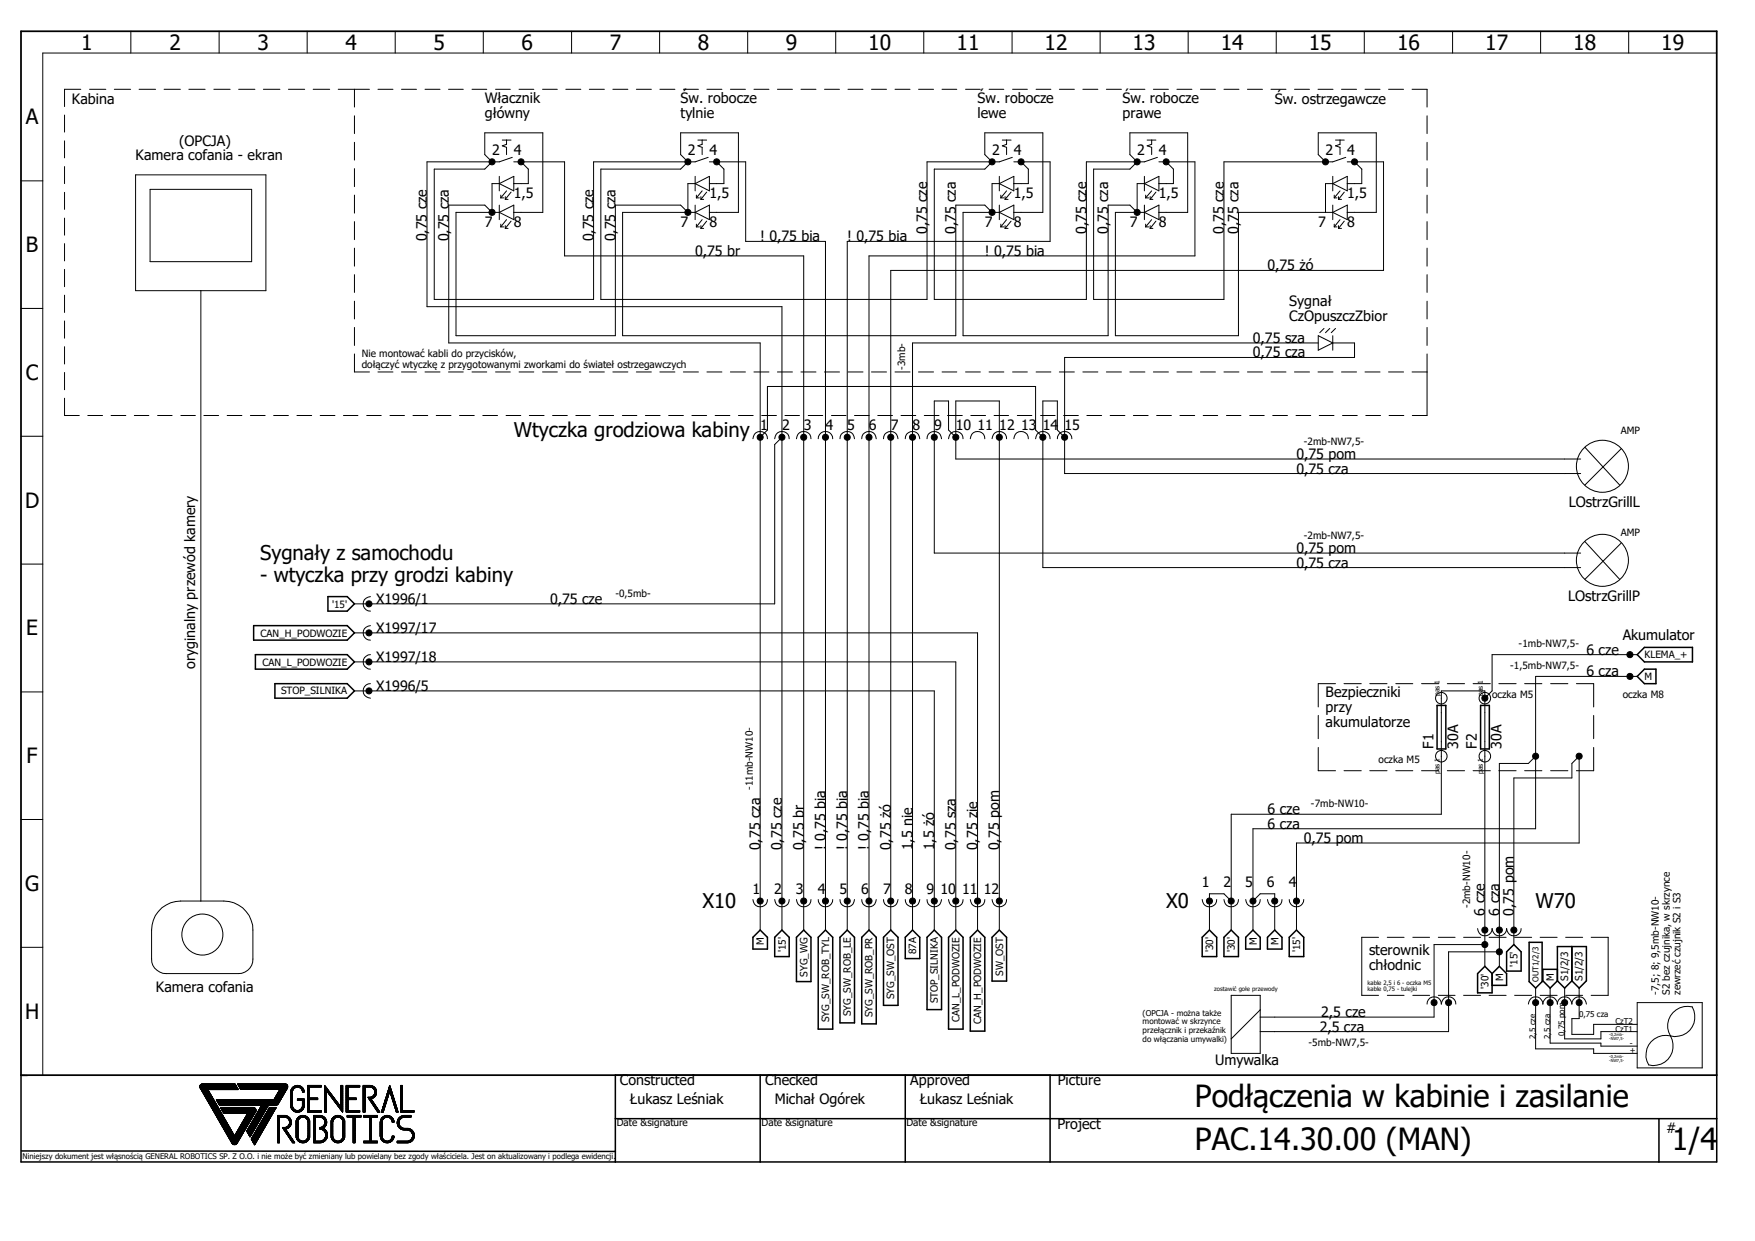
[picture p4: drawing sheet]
<svg xmlns="http://www.w3.org/2000/svg" width="297mm" height="210mm" viewBox="0 0 297 210" stroke-linecap="round" stroke-linejoin="round" font-family="sans-serif">
<defs><g id="words">
<g font-size="5.2">
<text x="202.2" y="187.3">Podłączenia w kabinie i zasilanie</text>
<text x="202.2" y="194.7">PAC.14.30.00 (MAN)</text>
<text x="282.9" y="194.7">1/4</text>
</g>
<g font-size="3.6">
<text x="13.7" y="8.4">1</text>
<text x="28.7" y="8.4">2</text>
<text x="43.6" y="8.4">3</text>
<text x="58.5" y="8.4">4</text>
<text x="73.4" y="8.4">5</text>
<text x="88.3" y="8.4">6</text>
<text x="103.2" y="8.4">7</text>
<text x="118.1" y="8.4">8</text>
<text x="133" y="8.4">9</text>
<text x="146.9" y="8.4">10</text>
<text x="161.9" y="8.4">11</text>
<text x="176.8" y="8.4">12</text>
<text x="191.7" y="8.4">13</text>
<text x="206.6" y="8.4">14</text>
<text x="221.5" y="8.4">15</text>
<text x="236.4" y="8.4">16</text>
<text x="251.3" y="8.4">17</text>
<text x="266.2" y="8.4">18</text>
<text x="281.1" y="8.4">19</text>
<text x="4.4" y="21">A</text>
<text x="4.4" y="42.7">B</text>
<text x="4.4" y="64.3">C</text>
<text x="4.2" y="85.9">D</text>
<text x="4.4" y="107.5">E</text>
<text x="4.5" y="129.2">F</text>
<text x="4.2" y="150.8">G</text>
<text x="4.2" y="172.4">H</text>
</g>
<g font-size="3.4">
<text x="87" y="74">Wtyczka grodziowa kabiny</text>
<text x="44" y="94.8">Sygnały z samochodu</text>
<text x="44" y="98.5">- wtyczka przy grodzi kabiny</text>
<text x="118.9" y="153.7">X10</text>
<text x="197.4" y="153.7">X0</text>
<text x="259.9" y="153.7">W70</text>
</g>
<g font-size="2.4">
<text x="12.1" y="17.6">Kabina</text>
<text x="82" y="17.4">Włacznik</text>
<text x="115.2" y="17.4">Św. robocze</text>
<text x="165.4" y="17.4">Św. robocze</text>
<text x="190" y="17.4">Św. robocze</text>
<text x="215.7" y="17.6">Św. ostrzegawcze</text>
<text x="82" y="20">główny</text>
<text x="115.2" y="20">tylnie</text>
<text x="165.4" y="20">lewe</text>
<text x="190" y="20">prawe</text>
<text x="22.9" y="27.1">Kamera cofania - ekran</text>
<text x="30.3" y="24.7">(OPCJA)</text>
<text x="83.3" y="26.2">2</text>
<text x="87" y="26.2">4</text>
<text x="116.4" y="26.2">2</text>
<text x="120.1" y="26.2">4</text>
<text x="167.9" y="26.2">2</text>
<text x="171.6" y="26.2">4</text>
<text x="192.4" y="26.2">2</text>
<text x="196.1" y="26.2">4</text>
<text x="224.3" y="26.2">2</text>
<text x="228" y="26.2">4</text>
<text x="87" y="33.5">1,5</text>
<text x="120.1" y="33.5">1,5</text>
<text x="171.6" y="33.5">1,5</text>
<text x="196.1" y="33.5">1,5</text>
<text x="228" y="33.5">1,5</text>
<text x="72.3" y="40.9" transform="rotate(-90 72.3 40.9)">0,75 cze</text>
<text x="75.9" y="40.9" transform="rotate(-90 75.9 40.9)">0,75 cza</text>
<text x="82" y="38.4">7</text>
<text x="87" y="38.4">8</text>
<text x="100.5" y="40.9" transform="rotate(-90 100.5 40.9)">0,75 cze</text>
<text x="104.1" y="40.9" transform="rotate(-90 104.1 40.9)">0,75 cza</text>
<text x="115.2" y="38.4">7</text>
<text x="120.1" y="38.4">8</text>
<text x="128.7" y="40.9">! 0,75 bia</text>
<text x="143.4" y="40.9">! 0,75 bia</text>
<text x="156.9" y="39.6" transform="rotate(-90 156.9 39.6)">0,75 cze</text>
<text x="161.8" y="39.6" transform="rotate(-90 161.8 39.6)">0,75 cza</text>
<text x="166.7" y="38.4">7</text>
<text x="171.6" y="38.4">8</text>
<text x="183.9" y="39.6" transform="rotate(-90 183.9 39.6)">0,75 cze</text>
<text x="187.5" y="39.6" transform="rotate(-90 187.5 39.6)">0,75 cza</text>
<text x="191.2" y="38.4">7</text>
<text x="196.1" y="38.4">8</text>
<text x="207.1" y="39.6" transform="rotate(-90 207.1 39.6)">0,75 cze</text>
<text x="209.6" y="39.6" transform="rotate(-90 209.6 39.6)">0,75 cza</text>
<text x="223.1" y="38.4">7</text>
<text x="228" y="38.4">8</text>
<text x="117.6" y="43.3">0,75 br</text>
<text x="166.7" y="43.3">! 0,75 bia</text>
<text x="214.5" y="45.8">0,75 żó</text>
<text x="218.2" y="51.8">Sygnał</text>
<text x="212" y="58">0,75 sza</text>
<text x="218.2" y="54.4">CzOpuszczZbior</text>
<text x="212" y="60.5">0,75 cza</text>
<text x="128.7" y="72.8">1</text>
<text x="132.3" y="72.8">2</text>
<text x="136" y="72.8">3</text>
<text x="139.7" y="72.8">4</text>
<text x="143.4" y="72.8">5</text>
<text x="147.1" y="72.8">6</text>
<text x="150.8" y="72.8">7</text>
<text x="154.4" y="72.8">8</text>
<text x="158.1" y="72.8">9</text>
<text x="161.8" y="72.8">10 11 12 13 14 15</text>
<text x="219.4" y="77.7">0,75 pom</text>
<text x="219.4" y="80.1">0,75 cza</text>
<text x="265.5" y="85.8">LOstrzGrillL</text>
<text x="219.4" y="93.6">0,75 pom</text>
<text x="219.4" y="96.1">0,75 cza</text>
<text x="265.4" y="101.7">LOstrzGrillP</text>
<text x="63.7" y="107.1">X1997/17</text>
<text x="63.7" y="102.2">X1996/1</text>
<text x="93.1" y="102.2">0,75 cze</text>
<text x="33" y="113.2" transform="rotate(-90 33 113.2)">oryginalny przewód kamery</text>
<text x="63.7" y="112">X1997/18</text>
<text x="268.5" y="110.8">6 cze</text>
<text x="274.6" y="108.3">Akumulator</text>
<text x="63.7" y="116.9">X1996/5</text>
<text x="224.3" y="117.9">Bezpieczniki</text>
<text x="268.5" y="114.5">6 cza</text>
<text x="224.3" y="120.5">przy</text>
<text x="224.3" y="123.1">akumulatorze</text>
<text x="242.6" y="126.7" transform="rotate(-90 242.6 126.7)">F1</text>
<text x="246.8" y="126.7" transform="rotate(-90 246.8 126.7)">30A</text>
<text x="249.9" y="126.7" transform="rotate(-90 249.9 126.7)">F2</text>
<text x="254.1" y="126.7" transform="rotate(-90 254.1 126.7)">30A</text>
<text x="214.5" y="137.8">6 cze</text>
<text x="128.7" y="143.9" transform="rotate(-90 128.7 143.9)">0,75 cza</text>
<text x="132.3" y="143.9" transform="rotate(-90 132.3 143.9)">0,75 cze</text>
<text x="136" y="143.9" transform="rotate(-90 136 143.9)">0,75 br</text>
<text x="139.7" y="143.9" transform="rotate(-90 139.7 143.9)">! 0,75 bia</text>
<text x="143.4" y="143.9" transform="rotate(-90 143.4 143.9)">! 0,75 bia</text>
<text x="147.1" y="143.9" transform="rotate(-90 147.1 143.9)">! 0,75 bia</text>
<text x="150.7" y="143.9" transform="rotate(-90 150.7 143.9)">0,75 żó</text>
<text x="154.4" y="143.9" transform="rotate(-90 154.4 143.9)">1,5 nie</text>
<text x="158.1" y="143.9" transform="rotate(-90 158.1 143.9)">1,5 żó</text>
<text x="161.8" y="143.9" transform="rotate(-90 161.8 143.9)">0,75 sza</text>
<text x="165.4" y="143.9" transform="rotate(-90 165.4 143.9)">0,75 zie</text>
<text x="169.1" y="143.9" transform="rotate(-90 169.1 143.9)">0,75 pom</text>
<text x="214.5" y="140.3">6 cza</text>
<text x="220.6" y="142.7">0,75 pom</text>
<text x="127.3" y="151.3">1</text>
<text x="131" y="151.3">2</text>
<text x="134.7" y="151.3">3</text>
<text x="138.4" y="151.3">4</text>
<text x="142.1" y="151.3">5</text>
<text x="145.7" y="151.3">6</text>
<text x="149.4" y="151.3">7</text>
<text x="153.1" y="151.3">8</text>
<text x="156.8" y="151.3">9 10 11 12</text>
<text x="203.4" y="150">1</text>
<text x="207.1" y="150">2</text>
<text x="210.7" y="150">5</text>
<text x="214.4" y="150">6</text>
<text x="218.1" y="150">4</text>
<text x="251.3" y="154.9" transform="rotate(-90 251.3 154.9)">6 cze</text>
<text x="253.7" y="154.9" transform="rotate(-90 253.7 154.9)">6 cza</text>
<text x="256.2" y="154.9" transform="rotate(-90 256.2 154.9)">0,75 pom</text>
<text x="231.7" y="161.6">sterownik</text>
<text x="26.4" y="167.9">Kamera cofania</text>
<text x="231.7" y="164.2">chłodnic</text>
<text x="223.6" y="172.1">2,5 cze</text>
<text x="223.4" y="174.6">2,5 cza</text>
<text x="104.9" y="183.7">Constructed</text>
<text x="129.5" y="183.7">Checked</text>
<text x="154.1" y="183.7">Approved</text>
<text x="179" y="183.7">Picture</text>
<text x="205.7" y="180.2">Umywalka</text>
<text x="106.6" y="186.9">Łukasz Leśniak</text>
<text x="131.1" y="186.9">Michał Ogórek</text>
<text x="155.7" y="186.9">Łukasz Leśniak</text>
<text x="178.9" y="191.1">Project</text>
<text x="282" y="191.8">#</text>
</g>
<g font-size="1.7">
<text x="61.2" y="60.5">Nie montować kabli do przycisków,</text>
<text x="61.2" y="62.3">dołączyć wtyczkę z przygotowanymi zworkami do świateł ostrzegawczych</text>
<text x="153.2" y="62.6" transform="rotate(-90 153.2 62.6)">-3mb-</text>
<text x="220.6" y="75.2">-2mb-NW7,5-</text>
<text x="274.3" y="73.5">AMP</text>
<text x="220.6" y="91.1">-2mb-NW7,5-</text>
<text x="274.3" y="90.7">AMP</text>
<text x="104.1" y="101">-0,5mb-</text>
<text x="44.1" y="107.7">CAN_H_PODWOZIE</text>
<text x="56.2" y="102.8">'15'</text>
<text x="44.4" y="112.6">CAN_L_PODWOZIE</text>
<text x="255.6" y="113.2">-1,5mb-NW7,5-</text>
<text x="257" y="109.6">-1mb-NW7,5-</text>
<text x="278.3" y="111.4">KLEMA_+</text>
<text x="47.6" y="117.5">STOP_SILNIKA</text>
<text x="252.5" y="118.2">oczka M5</text>
<text x="274.6" y="118.2">oczka M8</text>
<text x="278.3" y="115.1">M</text>
<text x="233.3" y="129.2">oczka M5</text>
<text x="127.4" y="133.7" transform="rotate(-90 127.4 133.7)">-11mb-NW10-</text>
<text x="221.9" y="136.6">-7mb-NW10-</text>
<text x="248.8" y="153.7" transform="rotate(-90 248.8 153.7)">-2mb-NW10-</text>
<text x="129.3" y="159.9" transform="rotate(-90 129.3 159.9)">M</text>
<text x="133" y="161.2" transform="rotate(-90 133 161.2)">'15'</text>
<text x="155" y="161.5" transform="rotate(-90 155 161.5)">87A</text>
<text x="205.3" y="161.2" transform="rotate(-90 205.3 161.2)">'30'</text>
<text x="209" y="161.2" transform="rotate(-90 209 161.2)">'30'</text>
<text x="212.7" y="159.9" transform="rotate(-90 212.7 159.9)">M</text>
<text x="216.4" y="159.9" transform="rotate(-90 216.4 159.9)">M</text>
<text x="220" y="161.2" transform="rotate(-90 220 161.2)">'15'</text>
<text x="136.7" y="165.3" transform="rotate(-90 136.7 165.3)">SYG_WG</text>
<text x="169.8" y="165.1" transform="rotate(-90 169.8 165.1)">SW_OST</text>
<text x="251.9" y="167.3" transform="rotate(-90 251.9 167.3)">'30'</text>
<text x="254.4" y="166.1" transform="rotate(-90 254.4 166.1)">M</text>
<text x="256.8" y="163.6" transform="rotate(-90 256.8 163.6)">'15'</text>
<text x="263" y="166" transform="rotate(-90 263 166)">M</text>
<text x="265.4" y="166" transform="rotate(-90 265.4 166)">S1/2/3</text>
<text x="267.8" y="166" transform="rotate(-90 267.8 166)">S1/2/3</text>
<text x="140.3" y="173" transform="rotate(-90 140.3 173)">SYG_SW_ROB_TYL</text>
<text x="144" y="172" transform="rotate(-90 144 172)">SYG_SW_ROB_LE</text>
<text x="147.7" y="172.2" transform="rotate(-90 147.7 172.2)">SYG_SW_ROB_PR</text>
<text x="151.3" y="169.1" transform="rotate(-90 151.3 169.1)">SYG_SW_OST</text>
<text x="158.7" y="169.8" transform="rotate(-90 158.7 169.8)">STOP_SILNIKA</text>
<text x="162.4" y="173" transform="rotate(-90 162.4 173)">CAN_L_PODWOZIE</text>
<text x="166.1" y="173.3" transform="rotate(-90 166.1 173.3)">CAN_H_PODWOZIE</text>
<text x="280.8" y="168.4" transform="rotate(-90 280.8 168.4)">-7,5; 8; 9,5mb-NW10-</text>
<text x="282.6" y="168.4" transform="rotate(-90 282.6 168.4)">S2 bez czujnika, w skrzynce</text>
<text x="284.4" y="168.4" transform="rotate(-90 284.4 168.4)">zewrzeć czujnik S2 i S3</text>
<text x="221.4" y="177">-5mb-NW7,5-</text>
<text x="104.4" y="190.5">Date &amp;signature</text>
<text x="128.9" y="190.5">Date &amp;signature</text>
<text x="153.4" y="190.5">Date &amp;signature</text>
</g>
<g font-size="1.4">
<text x="260.4" y="166.1" transform="rotate(-90 260.4 166.1)">OUT1/2/3</text>
<text x="193.4" y="171.9">(OPCJA - można także</text>
<text x="193.4" y="173.4">montować w skrzynce</text>
<text x="267.3" y="172.1">0,75 cza</text>
<text x="273.4" y="173.4">CzT2</text>
<text x="193.4" y="174.8">przełącznik i przekaźnik</text>
<text x="193.4" y="176.3">do włączania umywalki)</text>
<text x="259.9" y="175.8" transform="rotate(-90 259.9 175.8)">2,5 cze</text>
<text x="262.3" y="175.8" transform="rotate(-90 262.3 175.8)">2,5 cza</text>
<text x="264.8" y="175.3" transform="rotate(-90 264.8 175.3)">0,75 pom</text>
<text x="273.4" y="174.6">CzT1</text>
<text x="275.8" y="178.3">+</text>
<text x="275.8" y="177">-</text>
</g>
<text font-size="1.3" x="3.8" y="196.1">Niniejszy dokument jest włąsnością GENERAL ROBOTICS SP. Z O.O. i nie może być zmieniany lub powielany bez zgody właściciela. Jest on aktualizowany i podlega ewidencji.</text>
<g font-size="1.1">
<text x="243.6" y="117.8" transform="rotate(-90 243.6 117.8)">pas 1</text>
<text x="251" y="117.8" transform="rotate(-90 251 117.8)">pas 1</text>
<text x="243.6" y="131" transform="rotate(-90 243.6 131)">pas 1</text>
<text x="251" y="131" transform="rotate(-90 251 131)">pas 1</text>
</g>
<g font-size="1">
<text x="205.5" y="167.7">zostawić gołe przewody</text>
<text x="231.4" y="166.6">kable 2,5 i 6 - oczka M5</text>
<text x="231.4" y="167.7">kable 0,75 - tulejki</text>
</g>
<g font-size=".7">
<text x="272.3" y="175.3">-0,2mb-</text>
<text x="272.3" y="176.1">-NW7,5-</text>
<text x="272.3" y="179">-0,2mb-</text>
<text x="272.3" y="179.7">-NW7,5-</text>
</g>
</g></defs>
<path d="M3 5l72.7 200.1M291.9 5l-72.6 200.1" fill="none" stroke="#fff" stroke-width=".17"/>
<g fill="none" stroke="#000" stroke-width=".25">
<path d="M42.9 105.9h15.9l1.2 1.2-1.2 1.2h-15.9zM43.2 110.8h15.6l1.2 1.2-1.2 1.2h-15.6zM46.5 115.7h12.3l1.2 1.2-1.2 1.3h-12.3zM55.5 101h3.3l1.2 1.2-1.2 1.2h-3.3zM243.2 119.4h1.5v7.3h-1.5zM250.6 119.4h1.5v7.3h-1.5zM277.1 110.8l1.2-1.2h8.1v2.4h-8.1zM278.3 113.2h1.9v2.5h-1.9l-1.2-1.2zM128.7 157.4l1.2 1.2v2h-2.5v-2zM132.3 157.4l1.3 1.2v3.3h-2.5v-3.3zM136 157.4l1.2 1.2v7.5h-2.4v-7.5zM138.5 158.6l1.2-1.2 1.2 1.2v15.6h-2.4z"/>
<path d="M143.4 157.4l1.2 1.2v14.5h-2.4v-14.5zM145.8 158.6l1.3-1.2 1.2 1.2v14.7h-2.5zM150.7 157.4l1.3 1.2v11.5h-2.5v-11.5zM154.4 157.4l1.3 1.2v3.6h-2.5v-3.6zM158.1 157.4l1.2 1.2v12.3h-2.4v-12.3zM160.5 158.6l1.3-1.2 1.2 1.2v15.6h-2.5zM164.2 158.6l1.2-1.2 1.3 1.2v15.9h-2.5zM167.9 158.6l1.2-1.2 1.2 1.2v7.4h-2.4zM204.7 157.4l1.2 1.2v3.3h-2.4v-3.3zM207.1 158.6l1.3-1.2 1.2 1.2v3.3h-2.5zM210.8 158.6l1.2-1.2 1.3 1.2v2h-2.5zM214.5 158.6l1.2-1.2 1.3 1.2v2h-2.5z"/>
<path d="M218.2 158.6l1.2-1.2 1.2 1.2v3.3h-2.4zM256.2 159.9l1.2 1.2v3.2h-2.4v-3.2zM258.8 159.5h2.2v6.6l-1.1 1.1-1.1-1.1zM250.1 164.8l1.2-1.3 1.2 1.3v3.2h-2.4zM252.5 164.8l1.2-1.3 1.3 1.3v2h-2.5M263.6 164h-2.5v2l1.2 1.2 1.3-1.2M263.6 166v-5.8h4.9v5.8l-1.2 1.2-1.3-1.2M263.6 166l1.2 1.2 1.2-1.2M266 160.2v5.8M3.6 181.9v14.7h286.9v-14.7M3.6 194.8l100.5 .1M104.1 196.6v-14.7h73.6v14.7"/>
<path d="M104.1 189.3h186.4M128.7 181.9v14.7M153.2 181.9v14.7M280.8 189.3v7.3"/>
</g>
<g fill="none" stroke="#000" stroke-width=".17">
<path d="M10.9 19.5v2.9M13.7 15.1h-2.8v2.9M15.2 15.1h2.7M19.3 15.1h2.8M22.1 5.3v3.7M23.5 15.1h2.8M27.8 15.1h2.7M32 15.1h2.7M36.2 15.1h2.7M37.1 5.3v3.7M40.4 15.1h2.7M44.6 15.1h2.8"/>
<path d="M48.8 15.1h2.8M52 5.3v3.7M53 15.1h2.8M57.2 15.1h5.3M60 15.1v3M60 19.6v3M64 15.1h2.5M66.9 5.3v3.7M67.9 15.1h2.6M71.9 15.1h2.6M75.9 15.1h2.5M79.9 15.1h2.5"/>
<path d="M81.8 5.3v3.7M83.9 15.1h2.5M87.8 15.1h2.5M91.8 15.1h2.5M95.8 15.1h2.5M96.7 5.3v3.7M99.7 15.1h2.6M103.7 15.1h2.6M107.7 15.1h2.5M111.6 5.3v3.7M111.7 15.1h2.5M115.7 15.1h2.5"/>
<path d="M119.6 15.1h2.6M123.6 15.1h2.6M126.5 5.3v3.7M127.6 15.1h2.5M131.6 15.1h2.5M135.6 15.1h2.5M139.5 15.1h2.6M141.4 5.3v3.7M143.5 15.1h2.5M147.5 15.1h2.5M151.5 15.1h2.5M155.4 15.1h2.6"/>
<path d="M156.3 5.3v3.7M159.4 15.1h2.5M163.4 15.1h2.5M167.4 15.1h2.5M171.3 5.3v3.7M171.4 15.1h2.5M175.3 15.1h2.5M179.3 15.1h2.5M183.3 15.1h2.5M186.2 5.3v3.7M187.2 15.1h2.6M191.2 15.1h2.6"/>
<path d="M195.2 15.1h2.5M199.2 15.1h2.5M201.1 5.3v3.7M203.2 15.1h2.5M207.1 15.1h2.6M211.1 15.1h2.6M215.1 15.1h2.5M216 5.3v3.7M219.1 15.1h2.5M223.1 15.1h2.5M227 15.1h2.6M230.9 5.3v3.7"/>
<path d="M231 15.1h2.6M235 15.1h2.5M239 15.1h2.5v3M241.5 19.6v3M245.8 5.3v3.7M260.7 5.3v3.7M275.6 5.3v3.7M290.5 9h-283.3v172.9M3.6 30.6h3.6M10.9 23.8v2.9M10.9 28.2v2.9M10.9 32.6v2.8"/>
<path d="M10.9 36.9v2.9M22.9 29.6h22.1v19.6h-22.1zM25.4 32h17.2v12.3h-17.2zM60 24.1v3M60 28.5v3.1M60 33v3.1M60 37.5v3.1M84.5 31.1l2.5-1.3v2.5zM84.5 35.9l2.5-1.2v2.5zM84.5 31.1h-1.2v4.8l-1.3-1.2h-6.1v23.3h52.8v99.4M84.5 29.8v2.5M84.5 34.7v2.5"/>
<path d="M84.8 33.5h.5M84.8 33v.5M84.8 37.9v.5M84.8 38.4h.5M85 23.7h1.5M85.5 33.7h.5M85.5 33.3v.4M85.5 38.2v.5M85.5 38.7h.5M85.7 23.7v.7l-.7 .3 .7 .2v1.3M85.7 32.3l-.9 1.2M85.7 37.2l-.9 1.2"/>
<path d="M86.5 32.5l-1 1.2M86.5 37.4l-1 1.3M86.7 26.6l-2.2 .8h-12.2v24.5h60v105.5M87 27.4h8.5v15.9h40.5v114.1M88.2 27.4l1.2 1.2v2.5h-2.4M117.6 31.1h-1.2v4.8l-1.2-1.2h-11.1v22.1h-26.9v-20.9h7.3M117.6 31.1l2.5-1.3v2.5zM117.6 35.9l2.5-1.2v2.5zM117.6 29.8v2.5M117.6 34.7v2.5M117.9 33.5h.5M117.9 33v.5"/>
<path d="M117.9 37.9v.5M117.9 38.4h.5M118.1 23.7h1.5M118.6 33.7h.5M118.6 33.3v.4M118.6 38.2v.5M118.6 38.7h.5M118.8 23.7v.7l-.7 .3 .7 .2v1.3M118.8 32.3l-.9 1.2M118.8 37.2l-.9 1.2M119.6 32.5l-1 1.2M119.6 37.4l-1 1.3"/>
<path d="M119.8 26.6l-2.2 .8h-17.1v23.3h-27v-22.1h8.5l1.3-1.2-1.3-1.2v-3.7h9.9v13.4h-4.9M120.1 27.4h6.1v13.5h13.5v116.5M121.3 27.4l1.2 1.2v2.5h-2.4M169.1 31.1h-1.2v4.8l-1.2-1.2h-4.9v22.1h-56.4v-20.9h12.2M169.1 31.1l2.5-1.3v2.5zM169.1 35.9l2.5-1.2v2.5zM169.1 29.8v2.5M169.1 34.7v2.5M169.4 33.5h.5M169.4 33v.5M169.4 37.9v.5M169.4 38.4h.5"/>
<path d="M169.6 23.7h1.5M170.1 33.7h.5M170.1 33.3v.4M170.1 38.2v.5M170.1 38.7h.5M170.3 23.7v.7l-.7 .3 .7 .2v1.3M170.3 32.3l-.9 1.2M170.3 37.2l-.9 1.2M171.1 32.5l-1 1.2M171.1 37.4l-1 1.3M171.3 26.6l-2.2 .8h-12.2v23.3h-55.2v-22.1h13.5l1.2-1.2-1.2-1.2v-3.7h9.8v13.4h-4.9M171.6 27.4h6.1v13.5h-34.3v116.5"/>
<path d="M172.8 27.4l1.2 1.2v2.5h-2.4M193.7 31.1h-1.3v4.8l-1.2-1.2h-3.7v22.1h-24.5v-20.9h6.1M193.7 31.1l2.4-1.3v2.5zM193.7 35.9l2.4-1.2v2.5zM193.7 29.8v2.5M193.7 34.7v2.5M193.7 35.9h-4.9v20.9h20.8v-20.9h16M193.9 33.5h.5M193.9 33v.5M193.9 37.9v.5M193.9 38.4h.5M194.1 23.7h1.5"/>
<path d="M194.6 33.7h.5M194.6 33.3v.4M194.6 38.2v.5M194.6 38.7h.5M194.9 23.7v.7l-.8 .3 .8 .2v1.3M194.9 32.3l-1 1.2M194.9 37.2l-1 1.2M195.6 32.5l-1 1.2M195.6 37.4l-1 1.3M195.9 26.6l-2.2 .8h-9.8v23.3h-25.8v-22.1h8.6l1.2-1.2-1.2-1.2v-3.7h9.8v13.4h-4.9M196.1 27.4h6.1v15.9h-55.1v114.1M197.4 27.4l1.2 1.2v2.5h-2.5"/>
<path d="M224.3 27.4l-1.2-1.2v-3.7h9.8v13.4h-4.9M225.6 31.1h-1.3v4.8M225.6 31.1l2.4-1.3v2.5zM225.6 35.9l2.4-1.2v2.5zM225.6 29.8v2.5M225.6 34.7v2.5M225.8 33.5h.5M225.8 33v.5M225.8 37.9v.5M225.8 38.4h.5M226 23.7h1.5M226.5 33.7h.5"/>
<path d="M226.5 33.3v.4M226.5 38.2v.5M226.5 38.7h.5M226.8 23.7v.7l-.8 .3 .8 .2v1.3M226.8 32.3l-1 1.2M226.8 37.2l-1 1.2M227.5 32.5l-1 1.2M227.5 37.4l-1 1.3M227.8 26.6l-2.2 .8h-18.5v23.3h-22v-22.1h6.1l1.2-1.2-1.2-1.2v-3.7h9.8v13.4h-4.9M228 27.4h6.1v18.4h-83.4v111.6M229.2 27.4l1.3 1.2v2.5h-2.5M241.5 24.1v3"/>
<path d="M241.5 28.5v3.1M241.5 33v3.1M241.5 37.5v3.1M3.6 52.2h3.6M10.9 41.2v3M10.9 45.6v2.9M10.9 50v2.9M10.9 54.3v2.9M10.9 58.7v2.9M34 49.2v103.3M60 59.9v3h2.5M60 42v3"/>
<path d="M60 46.5v3M60 51v3M60 55.4v3.1M223.1 56.8l2.5 1.2-2.5 1.3zM223.1 58h-68.7v99.4M224.1 55.6l-.7 .7M225 55.6l-.7 .7M225.6 56.8v2.5M225.6 58h3.6v2.5h-49v19.6h87.3M226 55.6l-.7 .7M241.5 42v3M241.5 46.5v3"/>
<path d="M241.5 51v3M241.5 55.4v3.1M241.5 59.9v10.4h-2.5M3.6 73.8h3.6M10.9 63v3M10.9 67.4v2.9h2.5M14.9 70.3h2.5M18.8 70.3h2.5M22.7 70.3h2.5M26.7 70.3h2.4M30.6 70.3h2.5M34.5 70.3h2.5"/>
<path d="M38.4 70.3h2.5M42.4 70.3h2.5M46.3 70.3h2.5M50.2 70.3h2.5M54.2 70.3h2.5M58.1 70.3h2.5M62.1 70.3h2.4M64 62.9h2.5M66 70.3h2.5M67.9 62.9h2.6M69.9 70.3h2.5M71.9 62.9h2.6"/>
<path d="M73.8 70.3h2.5M75.9 62.9h2.5M77.8 70.3h2.5M79.9 62.9h2.5M81.7 70.3h2.5M83.9 62.9h2.5M85.6 70.3h2.5M87.8 62.9h2.5M89.6 70.3h2.5M91.8 62.9h2.5M93.5 70.3h2.5M95.8 62.9h2.5"/>
<path d="M97.5 70.3h2.4M99.7 62.9h2.6M101.4 70.3h2.4M103.7 62.9h2.6M105.3 70.3h2.5M107.7 62.9h2.5M109.2 70.3h2.5M111.7 62.9h2.5M113.2 70.3h2.5M115.7 62.9h2.5M117.1 70.3h2.5M119.6 62.9h2.6"/>
<path d="M121 70.3h2.5M123.6 62.9h2.6M125 70.3h2.5M127.4 74.3a1.23 1.23 0 0 1 1.3-1.3 1.23 1.23 0 0 1 1.2 1.3M127.6 62.9h2.5M128.7 74l1.2-1.2v-7.4h45.4v7.4l1.2 1.2M128.9 70.3h2.5M131.1 74.3a1.23 1.23 0 0 1 1.2-1.3 1.23 1.23 0 0 1 1.3 1.3M131.6 62.9h2.5M132.3 74l-1.2 1.2v27h-71.1M132.8 70.3h2.5M134.8 74.3a1.23 1.23 0 0 1 1.2-1.3 1.23 1.23 0 0 1 1.2 1.3"/>
<path d="M135.6 62.9h2.5M136.8 70.3h2.4M138.5 74.3a1.23 1.23 0 0 1 1.2-1.3 1.23 1.23 0 0 1 1.2 1.3M139.5 62.9h2.6M140.7 70.3h2.5M142.2 74.3a1.23 1.23 0 0 1 1.2-1.3 1.23 1.23 0 0 1 1.2 1.3M143.5 62.9h2.5M144.6 70.3h2.5M145.8 74.3a1.23 1.23 0 0 1 1.3-1.3 1.23 1.23 0 0 1 1.2 1.3M147.5 62.9h2.5M148.5 70.3h2.5M149.5 74.3a1.23 1.23 0 0 1 1.2-1.3 1.23 1.23 0 0 1 1.3 1.3"/>
<path d="M151.5 62.9h2.5M152.5 70.3h2.5M153.2 74.3a1.23 1.23 0 0 1 1.2-1.3 1.23 1.23 0 0 1 1.3 1.3M155.4 62.9h2.6M156.4 70.3h2.5M156.9 74.3a1.23 1.23 0 0 1 1.2-1.3 1.23 1.23 0 0 1 1.2 1.3M159.4 62.9h2.5M160.4 70.3h2.5M160.5 74.3a1.23 1.23 0 0 1 1.3-1.3 1.23 1.23 0 0 1 1.2 1.3M161.8 74l-1.3-1.2v-4.9h-2.4v25.7h109.4M163.4 62.9h2.5M164.2 74.3a1.23 1.23 0 0 1 1.2-1.3 1.23 1.23 0 0 1 1.3 1.3"/>
<path d="M164.3 70.3h2.5M167.4 62.9h2.5M167.9 74.3a1.23 1.23 0 0 1 1.2-1.3 1.23 1.23 0 0 1 1.2 1.3M168.2 70.3h2.5M171.4 62.9h2.5M171.6 74.3a1.23 1.23 0 0 1 1.2-1.3 1.23 1.23 0 0 1 1.2 1.3M172.2 70.3h2.4M175.3 74.3a1.23 1.23 0 0 1 1.2-1.3 1.23 1.23 0 0 1 1.2 1.3M175.3 62.9h2.5M176.1 70.3h2.5M178.9 74.3a1.23 1.23 0 0 1 1.3-1.3 1.23 1.23 0 0 1 1.2 1.3M179.3 62.9h2.5"/>
<path d="M180 70.3h2.5M180.2 74l-1.3-1.2v-4.9h-2.4v28.2h91M183.3 62.9h2.5M183.9 70.3h2.5M187.2 62.9h2.6M187.9 70.3h2.5M191.2 62.9h2.6M191.8 70.3h2.5M195.2 62.9h2.5M195.7 70.3h2.5M199.2 62.9h2.5M199.7 70.3h2.5"/>
<path d="M203.2 62.9h2.5M203.6 70.3h2.5M207.1 62.9h2.6M207.6 70.3h2.4M211.1 62.9h2.6M211.5 70.3h2.5M215.1 62.9h2.5M215.4 70.3h2.5M219.1 62.9h2.5M219.3 70.3h2.5M223.1 62.9h2.5M223.3 70.3h2.5"/>
<path d="M227 62.9h2.6M227.2 70.3h2.5M231 62.9h2.6M231.1 70.3h2.5M235 62.9h2.5M235.1 70.3h2.5M239 62.9h2.5M267.5 77.7h-105.7v-9.8h7.3v89.5M268.2 75.7l5.9 6.4M274.4 75.9l-6.2 6.2M3.6 95.5h3.6M268.2 91.7l5.9 6.3"/>
<path d="M274.4 91.9l-6.2 6.1M3.6 117.1h3.6M60 116.9h98.1v40.5M60 107.1h105.4v50.3M60 112h101.8v45.4M62.7 101a1.23 1.23 0 0 0-1.2 1.2 1.23 1.23 0 0 0 1.2 1.2M62.7 105.9a1.23 1.23 0 0 0-1.2 1.2 1.23 1.23 0 0 0 1.2 1.2M62.7 110.8a1.23 1.23 0 0 0-1.2 1.2 1.23 1.23 0 0 0 1.2 1.2M62.7 115.7a1.23 1.23 0 0 0-1.2 1.2 1.23 1.23 0 0 0 1.2 1.3M226 115.7h-2.9v3.9M227.5 115.7h2.9M231.8 115.7h2.9"/>
<path d="M236.2 115.7h2.9M240.6 115.7h2.9M244.9 115.7h3M249.3 115.7h2.9M253.7 115.7h2.9M258 115.7h2.9M262.4 115.7h2.9M266.8 115.7h2.9v3.9M277.1 114.5h-17.2v25.8h-47.9v17.1M277.1 110.8h-24.6v6.1l-1.2 1.3M3.6 138.7h3.6M223.1 121.1v3.9"/>
<path d="M223.1 126.5v3.9h2.9M227.5 130.4h2.9M231.8 130.4h2.9M236.2 130.4h2.9M240.6 130.4h2.9M244.9 130.4h3M249.3 130.4h2.9M253.7 130.4h2.9M258 130.4h2.9M259.9 128l-1.2 1.2h-5v34.3M262.4 130.4h2.9M269.7 121.1v3.9"/>
<path d="M269.7 126.5v3.9h-2.9M27.4 153.6a5 5 0 0 1 3.2-1.1h7.3a4.9 4.9 0 0 1 4.9 4.9v4.9a2.41 2.41 0 0 1-2.5 2.5h-12.2a2.5 2.5 0 0 1-2.4-2.5v-4.9a5.1 5.1 0 0 1 1.7-3.8zM127.4 152.2a1.23 1.23 0 0 0 1.3 1.3 1.23 1.23 0 0 0 1.2-1.3M131.1 152.2a1.23 1.23 0 0 0 1.2 1.3 1.23 1.23 0 0 0 1.3-1.3M134.8 152.2a1.23 1.23 0 0 0 1.2 1.3 1.23 1.23 0 0 0 1.2-1.3M138.5 152.2a1.23 1.23 0 0 0 1.2 1.3 1.23 1.23 0 0 0 1.2-1.3M142.2 152.2a1.23 1.23 0 0 0 1.2 1.3 1.23 1.23 0 0 0 1.2-1.3M145.8 152.2a1.23 1.23 0 0 0 1.3 1.3 1.23 1.23 0 0 0 1.2-1.3M149.5 152.2a1.23 1.23 0 0 0 1.2 1.3 1.23 1.23 0 0 0 1.3-1.3M153.2 152.2a1.23 1.23 0 0 0 1.2 1.3 1.23 1.23 0 0 0 1.3-1.3M156.9 152.2a1.23 1.23 0 0 0 1.2 1.3 1.23 1.23 0 0 0 1.2-1.3M160.5 152.2a1.23 1.23 0 0 0 1.3 1.3 1.23 1.23 0 0 0 1.2-1.3"/>
<path d="M164.2 152.2a1.23 1.23 0 0 0 1.2 1.3 1.23 1.23 0 0 0 1.3-1.3M167.9 152.2a1.23 1.23 0 0 0 1.2 1.3 1.23 1.23 0 0 0 1.2-1.3M203.5 152.2a1.23 1.23 0 0 0 1.2 1.3 1.23 1.23 0 0 0 1.2-1.3M207.1 152.2a1.23 1.23 0 0 0 1.3 1.3 1.23 1.23 0 0 0 1.2-1.3M208.4 157.4v-19.6h35.5v-20.9h7.4v46.6M208.4 152.5l-1.3-1.2h-2.4v6.1M210.8 152.2a1.23 1.23 0 0 0 1.2 1.3 1.23 1.23 0 0 0 1.3-1.3M212 152.5l1.3-1.2h2.4v6.1M214.5 152.2a1.23 1.23 0 0 0 1.2 1.3 1.23 1.23 0 0 0 1.3-1.3M218.2 152.2a1.23 1.23 0 0 0 1.2 1.3 1.23 1.23 0 0 0 1.2-1.3M219.4 157.4v-14.7h47.9v-14.7l-1.3 1.2v2.5h-9.8v28.2M233.3 158.6h-2.8v9.8h2.8"/>
<path d="M234.8 158.6h2.8M239.1 158.6h2.8M243.4 158.6h2.9M247.7 158.6h2.9M250.1 157.1a1.23 1.23 0 0 0 1.2 1.3 1.23 1.23 0 0 0 1.2-1.3 1.23 1.23 0 0 0 1.2 1.3 1.23 1.23 0 0 0 1.3-1.3 1.23 1.23 0 0 0 1.2 1.3 1.23 1.23 0 0 0 1.2-1.3M251.3 159.9h-8.6v12.2h-29.4M252 158.6h2.9M256.3 158.6h2.9M260.6 158.6h2.9M265 158.6h2.8M269.3 158.6h2.9v9.8h-2.9M3.6 160.3h3.6"/>
<path d="M208.4 168.4h4.9v9.9h-4.9zM213.3 170.9l-4.9 4.9M234.8 168.4h2.8M239.1 168.4h2.8M241.5 169.9a1.21 1.21 0 0 1 1.2-1.2 1.21 1.21 0 0 1 1.2 1.2 1.23 1.23 0 0 1 1.3-1.2 1.23 1.23 0 0 1 1.2 1.2M243.4 168.4h2.9M247.7 168.4h2.9M252 168.4h2.9M253.7 161.1h-8.5v13.5h-31.9M256.3 168.4h2.9M258.7 169.9a1.23 1.23 0 0 1 1.2-1.2 1.23 1.23 0 0 1 1.2 1.2 1.23 1.23 0 0 1 1.2-1.2 1.23 1.23 0 0 1 1.3 1.2 1.23 1.23 0 0 1 1.2-1.2 1.23 1.23 0 0 1 1.2 1.2 1.23 1.23 0 0 1 1.3-1.2 1.23 1.23 0 0 1 1.2 1.2M259.9 167.2v10.3h9.8v.8h7.4"/>
<path d="M260.6 168.4h2.9M262.3 167.2v9.3h8.6v.5h6.2M264.8 167.2v8.6h6.1v-1.2h6.2M265 168.4h2.8M267.3 167.2v5.2h-1.3v2.6h3.7v-1.6h7.4M277.1 169.7h11v11h-11zM279.4 176.3a3.5 3.5 0 0 1 3.3-1 3.3 3.3 0 0 1-.2 3.7 3.3 3.3 0 0 1-3.5 1.2 3.4 3.4 0 0 1 .4-3.9zM283.1 171.4a3.3 3.3 0 0 1 3.3-1 3.3 3.3 0 0 1-.2 3.7 3.3 3.3 0 0 1-3.5 1.2 3.2 3.2 0 0 1 .4-3.9zM3.6 182h.8M3.6 182h1M33.8 184.1h6.3M33.8 184h6.3"/>
<path d="M33.8 183.9h6.2M33.8 183.8h6.2M33.9 184.1h6.3M33.9 183.7h6.1M33.9 183.7h6M33.9 183.6h6M33.9 184.2h6.3M34 184.3h6.3M34 184.2h6.3M34 183.6h5.8M34 184.4h6.3M34 183.5h5.8"/>
<path d="M34.1 184.5h1.1M34.1 184.4h1.1M34.1 183.5h5.7M34.1 184.5h1.2M34.2 184.7h1.1M34.2 184.6h1.1M34.2 183.4h5.6M34.2 184.8h1.2M34.2 184.7h1.2M34.3 184.9h1.1M34.3 184.8h1.1M34.3 184.9h1.2"/>
<path d="M34.4 185h1.1M34.4 185.1h1.2M34.4 185h1.2M34.5 185.2h1.1M34.5 185.1h1.1M34.5 185.3h1.2M34.6 185.4h1.1M34.6 185.3h1.1M34.6 185.4h1.2M34.7 185.5h1.1M34.7 185.6h1.2M34.7 185.5h1.2"/>
<path d="M34.8 185.7h1.1M34.8 185.6h1.1M34.8 185.8h1.2M34.9 185.9h1.1M34.9 185.8h1.1M34.9 186h1.2M34.9 185.9h1.2M35 186h1.1M35 186.1h1.2M35.1 186.2h1.1M35.1 186.1h1.1M35.1 186.3h1.2"/>
<path d="M35.2 186.4h1.1M35.2 186.5h1.2M35.2 186.4h1.2M35.3 186.5h1.1M35.3 186.6h1.1M35.3 186.7h1.2M35.3 186.6h1.2M35.4 186.8h1.2M35.4 186.7h1.1M35.4 186.9h1.2M35.5 186.9h1.1M35.5 187h1.2"/>
<path d="M35.5 186.9h1.2M35.6 187h1.1M35.6 187.1h1.1M35.6 187.2h1.2M35.7 187.3h1.2M35.7 187.2h1.1M35.7 187.4h1.2M35.8 187.4h1.1M35.8 187.5h1.2M35.9 187.6h1.1M35.9 187.5h1.1M35.9 187.7h1.2"/>
<path d="M36 187.8h1.1M36 187.7h1.1M36 187.9h1.2M36 187.8h1.2M36.1 188h1.2M36.1 187.9h1.1M36.2 188.1h1.1M36.2 188h1.1M36.2 188.2h1.2M36.3 188.3h1.1M36.3 188.4h1.2M36.3 188.3h1.2"/>
<path d="M36.4 188.5h1.1M36.4 188.4h1.1M36.4 188.6h1.2M36.5 188.7h1.1M36.5 188.6h1.1M36.5 188.8h1.2M36.5 188.7h1.2M36.6 188.8h1.1M36.6 188.9h1.2M36.6 188.8h1.2M36.6 186.1h10.9M36.7 189h1.1"/>
<path d="M36.7 188.9h1.1M36.7 186.2h10.7M36.7 186.2h10.8M36.7 189.1h1.1M36.7 186.3h10.7M36.7 189.1h1.2M36.7 186.4h10.6M36.8 189.2h1.1M36.8 189.1h1.1M36.8 186.4h10.5M36.8 189.3h1.2M36.8 189.2h1.2"/>
<path d="M36.8 186.5h10.4M36.8 186.5h10.5M36.9 189.3h1.1M36.9 186.6h10.3M36.9 189.4h1.2M36.9 189.4h1.1M37 189.5h1.1M37 189.4h1.1M37 186.7h10.1M37 186.7h10.2M37 189.6h1.1M37 186.8h10.1"/>
<path d="M37 189.7h1.2M37 189.6h1.2M37 186.9h10M37.1 189.7h1.1M37.1 186.9h9.9M37.1 189.8h1.2M37.1 189.7h1.2M37.1 187h9.8M37.2 189.9h1.1M37.2 189.8h1.1M37.2 189.9h1.2M37.3 190h1.1"/>
<path d="M37.3 190.1h1.1M37.3 187.4h5.6M37.3 190.2h1.2M37.3 190.1h1.2M37.3 187.5h5.8M37.4 190.2h1.1M37.4 187.6h5.8M37.4 187.5h5.8M37.4 190.3h1.2M37.5 190.4h1.1M37.5 190.3h1.1M37.5 187.7h5.8"/>
<path d="M37.5 190.5h1.2M37.5 190.4h1.2M37.5 187.8h5.8M37.5 187.9h5.8M37.6 190.6h1.1M37.6 187.9h5.7M37.6 190.7h1.2M37.6 190.6h1.2M37.6 188h5.7M37.7 190.8h1.1M37.7 190.7h1.1M37.7 188.1h5.6"/>
<path d="M37.7 188h5.6M37.7 190.8h1.2M37.7 188.2h5.6M37.8 190.9h1.1M37.8 190.8h1.1M37.8 188.2h5.4M37.8 188.3h5.4M37.8 191.1h1.2M37.8 191h1.2M37.8 191h1.1M37.8 188.4h5.3M37.8 188.3h5.3"/>
<path d="M37.9 191.1h1.2M37.9 191.1h1.1M37.9 191.2h1.2M38 191.3h1.1M38 191.2h1.1M38 191.3h1.2M38.1 191.4h1.1M38.1 191.3h1.1M38.1 191.5h1.1M38.1 191.6h1.2M38.1 191.5h1.2M38.2 191.6h1.2"/>
<path d="M38.2 191.6h1.1M38.2 191.7h1.2M38.3 191.8h1.1M38.3 191.7h1.1M38.3 191.9h1.2M38.3 191.8h1.2M38.4 191.9h1.1M38.4 192h1.1M38.4 192.1h1.2M38.4 192h1.2M38.5 192.2h1.1M38.5 192.1h1.1"/>
<path d="M38.5 192.2h1.2M38.6 192.3h2.2M38.6 192.2h2.3M38.6 192.4h2.2M38.7 192.4h2M38.7 192.4h2.1M38.7 192.5h2M38.7 192.6h1.9M38.8 192.7h1.8M38.8 192.6h1.8M38.9 192.8h1.7M38.9 192.9h1.6"/>
<path d="M38.9 192.8h1.6M38.9 193h1.5M39 193h1.4M39 193.1h1.3M39.1 193.2h1.2M39.1 193.1h1.2M39.1 193.3h1.2M39.2 193.3h1M39.2 193.4h1M39.2 193.5h.9M39.3 193.5h.8M39.3 193.6h.7"/>
<path d="M39.4 193.6h.6M39.5 193.7h.5M39.5 193.7h.3M39.7 192.2h1.2M39.8 192.2h1.1M39.8 192.1h1.1M39.8 192h1.2M39.9 191.9h1.1M39.9 191.9h1.2M40 191.8h1.1M40 191.7h1.1M40 191.7h1.2"/>
<path d="M40 191.6h1.2M40.1 191.6h1.1M40.1 191.5h1.2M40.2 191.4h1.1M40.2 191.4h1.2M40.2 191.3h1.2M40.2 183.5h8.3M40.2 183.4h8.2M40.3 191.3h1.1M40.3 183.6h8.3M40.3 183.5h8.2M40.3 191.2h1.1"/>
<path d="M40.3 191.2h1.2M40.3 191.1h1.2M40.3 183.7h8.3M40.4 191.1h1.1M40.4 191h1.2M40.4 183.8h8.3M40.4 183.7h8.3M40.4 190.9h1.2M40.4 183.9h8.3M40.5 190.9h1.2M40.5 183.9h8.2M40.5 190.8h1.2"/>
<path d="M40.5 184h8.2M40.6 190.8h1.1M40.6 184.1h8.1M40.6 184h8.1M40.6 190.7h1.1M40.6 190.7h1.2M40.6 190.6h1.2M40.6 184.1h8M40.6 184.2h8M40.7 190.5h1.2M40.7 184.3h7.9M40.7 184.2h7.9"/>
<path d="M40.7 184.4h7.8M40.8 190.4h1.1M40.8 190.4h1.2M40.8 190.3h1.2M40.9 190.2h1.1M40.9 190.2h1.2M40.9 190.1h1.2M41 190h1.2M41 189.9h1.2M41.1 189.9h1.1M41.1 189.8h1.2M41.1 189.7h1.2"/>
<path d="M41.1 189.7h1.3M41.2 189.7h1.2M41.2 189.6h1.2M41.3 189.5h1.2M41.3 189.4h1.2M41.4 189.4h1.1M41.4 189.3h1.2M41.4 189.2h1.2M41.4 189.2h1.3M41.5 189.1h1.2M41.6 189h1.2M41.6 188.9h1.2"/>
<path d="M41.7 188.8h1.1M41.7 188.8h1.2M41.7 188.7h1.2M41.7 188.7h1.3M41.8 191.5h1.1M41.8 191.4h1.1M41.8 191.3h1.1M41.8 188.6h1.2M41.8 191.6h1M41.8 191.5h1M41.8 191.3h1.2M41.8 188.5h1.3"/>
<path d="M41.9 191.6h.9M41.9 191.2h1.1M41.9 188.5h1.2M41.9 191.7h.8M41.9 191.7h.9M41.9 191.2h1.2M41.9 191.1h1.2M41.9 188.4h1.2M42 191.8h.7M42 191.1h1.1M42 191.9h.7M42 191h1.1"/>
<path d="M42 191.9h.6M42 190.9h1.2M42.1 192h.5M42.1 190.9h1.1M42.1 190.8h1.1M42.1 192.1h.4M42.1 192h.4M42.1 190.8h1.2M42.2 192.2h.3M42.2 190.7h1.1M42.2 192.2h.2M42.2 190.6h1.1"/>
<path d="M42.2 192.3h.2M42.2 190.6h1.2M42.2 190.5h1.2M42.3 190.5h1.1M42.3 192.4h.1M42.3 190.4h1.2M42.4 192.4h-.1M42.4 190.4h1.1M42.4 190.3h1.1M42.4 190.3h1.2M42.4 190.2h1.2M42.5 190.2h1.1"/>
<path d="M42.5 192.8h1.1M42.5 190.1h1.1M42.5 192.7h1.2M42.5 190h1.2M42.6 192.9h1M42.6 192.7h1.1M42.6 192.6h1.1M42.6 190h1.1M42.6 189.9h1.1M42.6 193h.9M42.6 193h1M42.6 192.6h1.2"/>
<path d="M42.6 189.9h1.2M42.7 193h.8M42.7 192.5h1.1M42.7 189.9h1.1M42.7 189.8h1.1M42.7 193.1h.7M42.7 193.1h.8M42.7 192.4h1.2M42.7 189.8h1.2M42.7 189.7h1.2M42.8 193.2h.6M42.8 192.4h1.1"/>
<path d="M42.8 192.3h1.1M42.8 189.7h1.1M42.8 193.3h.5M42.8 193.3h.6M42.8 192.2h1.2M42.8 189.6h1.1M42.8 189.6h1.2M42.8 193.4h.5M42.8 189.5h1.2M42.9 193.4h.4M42.9 192.2h1.1M42.9 192.1h1.1"/>
<path d="M42.9 189.5h1.1M42.9 189.4h1.1M42.9 193.5h.3M42.9 193.5h.4M42.9 192.1h1.2M42.9 189.4h1.2M43 193.5h.2M43 192h1.1M43 189.3h1.1M43 193.6h.2M43 191.9h1.2M43 189.3h1.2"/>
<path d="M43 189.2h1.2M43.1 193.8h.1M43.1 193.7h.1M43.1 191.9h1.1M43.1 191.8h1.1M43.1 189.2h1.1M43.1 189.1h1.1M43.1 191.7h1.2M43.1 189.1h1.2M43.1 189h1.2M43.2 191.6h1.1M43.2 189h1.1"/>
<path d="M43.2 188.9h1.1M43.2 191.6h1.2M43.2 191.5h1.2M43.2 188.9h1.2M43.2 188.8h1.2M43.3 191.5h1.1M43.3 188.8h1.1M43.3 191.4h1.1M43.3 188.7h1.1M43.3 191.3h1.2M43.3 188.7h1.2M43.3 188.6h1.2"/>
<path d="M43.4 191.3h1.1M43.4 191.2h1.2M43.4 188.6h1.1M43.4 188.6h1.2M43.4 188.5h1.2M43.5 191.1h1.1M43.5 188.4h1.1M43.5 191.1h1.2M43.5 191h1.2M43.5 188.4h1.2M43.5 188.3h1.2M43.6 191h1.1"/>
<path d="M43.6 190.9h1.1M43.6 188.3h1.1M43.6 188.2h1.1M43.6 190.8h1.2M43.6 188.2h1.2M43.6 188.1h1.2M43.7 190.8h1.1M43.7 190.7h1.2M43.7 188.1h1.1M43.7 188h1.1M43.7 190.6h1.2M43.7 188h1.2"/>
<path d="M43.8 190.6h1.1M43.8 187.9h1.1M43.8 187.9h1.2M43.8 190.5h1.2M43.8 187.8h1.2M43.9 190.5h1.1M43.9 190.4h1.1M43.9 187.8h1.1M43.9 187.7h1.1M43.9 190.3h1.2M43.9 187.7h1.2M43.9 187.6h1.2"/>
<path d="M44 190.2h1.1M44 187.6h1.1M44 187.5h1.1M44 190.2h1.2M44 190.1h1.2M44 187.5h1.2M44.1 190.1h1.1M44.1 190h1.2M44.1 187.4h1.1M44.1 187.3h1.2M44.2 189.9h1.1M44.2 187.3h1.1"/>
<path d="M44.2 187.2h1.1M44.2 189.8h1.2M44.2 187.2h1.2M44.2 187.1h1.2M44.3 189.7h1.1M44.3 187.1h1.1M44.3 189.7h1.2M44.3 189.6h1.2M44.4 189.6h1.1M44.4 189.5h1.1M44.4 189.5h1.2M44.4 189.4h1.2"/>
<path d="M44.5 189.4h1.1M44.5 189.3h1.2M44.6 189.2h1.1M44.6 189.1h1.2M44.7 189.1h1.1M44.7 189h1.1M44.7 188.9h1.2M44.8 188.8h1.1M44.8 188.8h1.2M44.9 188.7h1.1M44.9 188.6h1.2M45 188.6h1.1"/>
<path d="M45 188.5h1.1M45 188.4h1.2M45.1 188.3h1.1M45.1 188.3h1.2M45.1 188.2h1.2M45.2 188.2h1.1M45.2 188.1h1.2M45.3 188h1.1M45.3 187.9h1.1M45.3 187.9h1.2M45.4 187.8h1.1M45.4 187.7h1.2"/>
<path d="M45.5 187.7h1.1M45.5 187.6h1.2M45.5 187.5h1.2M45.6 187.5h1.1M45.6 187.4h1.1M46.4 186.1h1.1M46.4 186h1.2M46.4 185.9h1.2M46.5 185.9h1.1M46.5 185.8h1.1M46.5 185.8h1.2M46.6 185.8h1.1"/>
<path d="M46.6 185.7h1.1M46.6 185.7h1.2M46.7 185.6h1.1M46.7 185.5h1.1M46.7 185.5h1.2M46.7 185.4h1.2M46.8 185.4h1.1M46.8 185.3h1.2M46.9 185.3h1.1M46.9 185.2h1.1M46.9 185.1h1.1M46.9 185.1h1.2"/>
<path d="M47 193.4h.3M47 193.3h.3M47 193.2h.3M47 193.1h.3M47 193h.3M47 192.9h.3M47 192.8h.3M47 192.7h.3M47 192.6h.3M47 192.5h.3M47 192.4h.3M47 192.3h.3"/>
<path d="M47 192.2h.3M47 192.1h.3M47 192h.3M47 191.9h.3M47 191.8h.3M47 191.7h.3M47 191.6h.3M47 191.5h.3M47 191.4h.3M47 191.3h.3M47 191.2h.3M47 191.1h.3"/>
<path d="M47 191h.3M47 190.9h.3M47 190.8h.3M47 190.7h.3M47 190.6h.3M47 190.5h.3M47 190.4h.3M47 190.3h.3M47 190.2h.3M47 190.1h.3M47 190h.3M47 189.9h.3"/>
<path d="M47 189.8h.3M47 189.7h.3M47 189.6h.3M47 189.5h.3M47 189.4h.3M47 189.3h.3M47 189.2h.3M47 189.1h.3M47 189.1h1.9M47 189h1.9M47 189h1.8M47 188.9h1.8"/>
<path d="M47 188.9h1.7M47 188.8h1.6M47 188.8h1.5M47 188.8h1.3M47 185h1.1M47 185h1.2M47 184.9h1.2M47.1 184.9h1.1M47.1 184.8h1.2M47.2 184.7h1.1M47.2 184.6h1.1M47.2 184.6h1.2"/>
<path d="M47.3 184.5h1.1M47.3 184.4h1.2M47.8 190.8h1.1M47.8 190.9h1.1M47.9 190.9h.9M47.9 191h.7M47.9 191h.8M48 191.1h.3M48 191.1h.5M48 191.1h.4M48 191.2h.4M48.1 191.3h.4"/>
<path d="M48.2 191.4h.4M48.2 191.3h.3M48.3 191.5h.3M48.3 191.6h.4M48.3 191.6h.3M48.3 189.1h.7M48.4 191.7h.4M48.4 191.7h.3M48.4 190.8h.6M48.4 191.8h.4M48.5 191.9h.4M48.5 191.8h.3"/>
<path d="M48.5 190.7h.5M48.5 189.1h.5M48.6 192h.3M48.6 191.9h.3M48.6 190.7h.5M48.6 189.2h.5M48.6 192h.4M48.6 192.1h.4M48.6 190.6h.5M48.7 192.2h.4M48.7 189.3h.4M48.7 190.6h.4"/>
<path d="M48.8 192.3h.3M48.8 192.2h.3M48.8 190.5h.3M48.8 189.4h.3M48.8 192.3h.4M48.8 190.5h.4M48.8 189.4h.4M48.9 192.4h.3M48.9 190.4h.3M48.9 189.4h.3M48.9 192.5h.4M48.9 190.3h.3"/>
<path d="M48.9 189.5h.3M48.9 190.2h.4M48.9 189.6h.4M48.9 189.6h.3M49 192.6h.4M49 190.2h.3M49 190.1h.3M49 189.8h.3M49 189.7h.3M49 192.7h.4M49 190h.3M49 189.9h.3"/>
<path d="M49.1 192.7h.3M49.1 192.8h.4M49.2 192.9h.4M49.2 192.9h.3M49.2 187.2h.3M49.2 187.1h.3M49.2 187h.3M49.2 186.9h.3M49.2 186.8h.3M49.2 186.7h.3M49.2 186.6h.3M49.2 186.5h.3"/>
<path d="M49.2 186.4h.3M49.2 186.3h.3M49.2 186.2h.3M49.2 186.1h.3M49.2 186h.3M49.2 185.9h.3M49.2 185.8h.3M49.2 185.7h.3M49.2 185.6h.3M49.2 185.5h.3M49.2 185.4h.3M49.2 185.3h.3"/>
<path d="M49.2 185.2h.3M49.2 185.1h.3M49.2 185h.3M49.2 184.9h.3M49.2 184.8h.3M49.2 184.7h.3M49.2 193h.4M49.2 187.4h.4M49.2 187.4h.3M49.2 187.3h.3M49.2 184.6h.3M49.2 184.5h.3"/>
<path d="M49.2 184.5h.4M49.3 193h.4M49.3 187.5h.3M49.3 184.4h.3M49.3 193.1h.4M49.3 187.6h.4M49.3 184.4h.4M49.3 184.3h.4M49.4 193.2h.3M49.4 193.1h.3M49.4 187.7h.3M49.4 184.3h.3"/>
<path d="M49.4 184.2h.3M49.4 193.2h.4M49.4 187.7h.4M49.4 184.2h.4M49.4 184.1h.5M49.4 193.3h.4M49.4 187.8h.5M49.5 193.4h.4M49.5 193.3h.3M49.5 187.9h.6M49.5 187.8h.5M49.5 184.1h.5"/>
<path d="M49.5 184h.6M49.6 187.9h.6M49.6 184h1.5M49.6 188h1.5M49.6 183.9h1.5M49.7 188h1.3M49.7 183.9h1.3M49.8 188.1h1.1M49.8 188.1h1M49.8 183.8h1.1M49.9 183.8h.9M50 188.2h.8"/>
<path d="M50 183.7h.7M50.1 192.5h.4M50.1 192.5h.3M50.1 192.4h.3M50.1 192.3h.3M50.1 192.2h.3M50.1 192.1h.3M50.1 192h.3M50.1 191.9h.3M50.1 191.8h.3M50.1 191.7h.3M50.1 191.6h.3"/>
<path d="M50.1 191.5h.3M50.1 191.4h.3M50.1 191.3h.3M50.1 191.2h.3M50.1 191.1h.3M50.1 191h.3M50.1 190.9h.3M50.1 190.8h.3M50.1 190.7h.3M50.1 190.6h.3M50.1 190.5h.3M50.1 190.4h.3"/>
<path d="M50.1 190.3h.3M50.1 190.2h.3M50.1 190.1h.3M50.1 190h.3M50.1 189.9h.3M50.1 189.8h.3M50.1 189.7h.3M50.1 189.7h.4M50.1 189.6h.4M50.1 188.2h.4M50.2 192.7h.3M50.2 192.6h.3"/>
<path d="M50.2 189.6h.3M50.2 189.5h.3M50.2 192.8h.4M50.2 189.4h.3M50.2 189.4h.4M50.2 183.7h.3M50.3 192.9h.4M50.3 189.3h.4M50.3 193h.5M50.3 189.2h.5M50.3 186.2h1.2M50.3 186.1h1.2"/>
<path d="M50.3 186h1.2M50.4 193h.4M50.4 189.2h.4M50.4 193h.5M50.4 189.1h.5M50.4 189.1h.7M50.4 187.9h.7M50.5 193.1h.6M50.5 193.1h1.5M50.5 189.1h1.5M50.5 193.2h1.5M50.5 189h1.5"/>
<path d="M50.6 193.2h1.3M50.6 189h1.3M50.6 184h.5M50.6 187.9h.6M50.7 193.3h1.2M50.7 188.9h1.2M50.7 193.3h1.1M50.7 188.9h1.1M50.7 187.8h.5M50.7 184.1h.5M50.8 184.1h.4M50.8 188.8h.9"/>
<path d="M50.8 187.8h.5M50.8 193.3h.9M50.8 187.7h.5M50.8 184.1h.5M50.9 184.2h.4M50.9 193.4h.7M50.9 188.8h.7M50.9 187.7h.4M51 187.7h.3M51 184.3h.4M51 187.6h.4M51.1 187.5h.3"/>
<path d="M51.1 184.4h.3M51.1 188.8h.3M51.1 187.4h.3M51.1 187.3h.3M51.1 184.6h.3M51.1 184.5h.3M51.2 193.4h.2M51.2 187.3h.3M51.2 187.2h.3M51.2 187.1h.3M51.2 187h.3M51.2 186.9h.3"/>
<path d="M51.2 186.8h.3M51.2 186.7h.3M51.2 186.6h.3M51.2 186.5h.3M51.2 186.4h.3M51.2 186.3h.3M51.2 184.8h.3M51.2 184.7h.3M51.2 184.6h.3M51.4 193.1h.7M51.4 189.1h.7M51.6 193h.5"/>
<path d="M51.6 189.1h.5M51.7 193h.5M51.7 189.2h.5M51.8 189.2h.4M51.8 192.9h.4M51.8 189.3h.4M51.9 192.9h.3M51.9 189.3h.3M51.9 192.8h.4M51.9 189.4h.4M51.9 192.7h.4M52 192.7h.3"/>
<path d="M52 189.5h.3M52 189.4h.3M52 192.7h.4M52 192.6h.4M52 189.6h.4M52 189.5h.4M52.1 192.6h.3M52.1 192.5h.3M52.1 189.7h.3M52.1 189.6h.3M52.1 188.2h2.3M52.1 188.1h2.3"/>
<path d="M52.1 188h2.3M52.1 187.9h.3M52.1 187.8h.3M52.1 187.7h.3M52.1 187.6h.3M52.1 187.5h.3M52.1 187.4h.3M52.1 187.3h.3M52.1 187.2h.3M52.1 187.1h.3M52.1 187h.3M52.1 186.9h.3"/>
<path d="M52.1 186.8h.3M52.1 186.7h.3M52.1 186.6h.3M52.1 186.5h.3M52.1 186.4h.3M52.1 186.3h.3M52.1 186.2h.3M52.1 186.1h.3M52.1 186.1h1.7M52.1 186h1.7M52.1 185.9h1.7M52.1 185.8h1.7"/>
<path d="M52.1 185.8h.3M52.1 185.7h.3M52.1 185.6h.3M52.1 185.5h.3M52.1 185.4h.3M52.1 185.3h.3M52.1 185.2h.3M52.1 185.1h.3M52.1 185h.3M52.1 184.9h.3M52.1 184.8h.3M52.1 184.7h.3"/>
<path d="M52.1 184.6h.3M52.1 184.5h.3M52.1 184.4h.3M52.1 184.3h.3M52.1 184.2h.3M52.1 184.1h.3M52.1 184h.3M52.1 184h2.3M52.1 183.9h2.3M52.1 183.8h2.3M52.1 183.7h2.3M52.1 192.4h.3"/>
<path d="M52.1 192.3h.3M52.1 189.9h.3M52.1 189.8h.3M52.2 192.2h.2M52.2 192.1h.2M52.2 192h.2M52.2 191.9h.2M52.2 191.8h.2M52.2 191.7h.2M52.2 191.6h.2M52.2 191.5h.2M52.2 191.4h.2"/>
<path d="M52.2 191.3h.2M52.2 191.2h.2M52.2 191.1h.2M52.2 191h.2M52.2 190.9h.2M52.2 190.8h.2M52.2 190.7h.2M52.2 190.6h.2M52.2 190.5h.2M52.2 190.4h.2M52.2 190.3h.2M52.2 190.2h.2"/>
<path d="M52.2 190.1h.2M52.2 190h.2M52.2 189.9h.2M53.1 193.4h1.1M53.1 193.4h1.3M53.1 193.3h1.5M53.1 193.3h1.6M53.1 193.2h1.7M53.1 193.2h1.8M53.1 193.1h1.8M53.1 193.1h.3M53.1 193h.3"/>
<path d="M53.1 192.9h.3M53.1 192.8h.3M53.1 192.7h.3M53.1 192.6h.3M53.1 192.5h.3M53.1 192.4h.3M53.1 192.3h.3M53.1 192.2h.3M53.1 192.1h.3M53.1 192h.3M53.1 191.9h.3M53.1 191.8h.3"/>
<path d="M53.1 191.7h.3M53.1 191.6h.3M53.1 191.5h.3M53.1 191.4h.3M53.1 191.3h.3M53.1 191.2h.3M53.1 191.1h.3M53.1 191h.3M53.1 190.9h.3M53.1 190.8h.3M53.1 190.7h.3M53.1 190.6h.3"/>
<path d="M53.1 190.5h.3M53.1 190.4h.3M53.1 190.3h.3M53.1 190.2h.3M53.1 190.1h.3M53.1 190h.3M53.1 189.9h.3M53.1 189.8h.3M53.1 189.7h.3M53.1 189.6h.3M53.1 189.5h.3M53.1 189.4h.3"/>
<path d="M53.1 189.3h.3M53.1 189.2h.3M53.1 189.1h.3M53.1 189.1h1.8M53.1 189h1.7M53.1 188.9h1.6M53.1 188.8h1.5M53.1 188.8h1.3M53.1 188.8h1.2M54.1 191.1h.8M54.1 191h.8M54.1 191h.7"/>
<path d="M54.1 190.9h.6M54.1 190.9h.7M54.1 190.8h.8M54.3 193.1h.7M54.3 189.1h.6M54.4 191.1h.6M54.4 190.8h.5M54.4 189.1h.6M54.5 193h.5M54.5 191.2h.5M54.5 190.7h.5M54.5 189.2h.5"/>
<path d="M54.6 193h.5M54.6 191.2h.5M54.6 190.6h.4M54.6 189.2h.4M54.7 193h.4M54.7 191.3h.4M54.7 189.3h.4M54.7 192.9h.5M54.7 190.6h.4M54.7 190.5h.4M54.7 191.3h.5M54.7 189.4h.4"/>
<path d="M54.8 192.8h.4M54.8 191.3h.4M54.8 190.5h.4M54.8 189.4h.4M54.8 191.4h.4M54.8 190.4h.4M54.9 191.4h.3M54.9 190.4h.3M54.9 190.3h.3M54.9 189.5h.3M54.9 192.7h.3M54.9 191.5h.3"/>
<path d="M54.9 190.2h.3M54.9 189.6h.3M54.9 192.7h.4M54.9 191.6h.4M54.9 191.5h.4M54.9 190.1h.4M54.9 189.7h.4M54.9 189.7h.3M54.9 188.2h.3M54.9 188.1h.3M54.9 188h.3M54.9 187.9h.3"/>
<path d="M54.9 187.8h.3M54.9 187.7h.3M54.9 187.6h.3M54.9 187.5h.3M54.9 187.4h.3M54.9 187.3h.3M54.9 187.2h.3M54.9 187.1h.3M54.9 187h.3M54.9 186.9h.3M54.9 186.8h.3M54.9 186.7h.3"/>
<path d="M54.9 186.6h.3M54.9 186.5h.3M54.9 186.4h.3M54.9 186.3h.3M54.9 186.2h.3M54.9 186.1h.3M54.9 186h.3M54.9 185.9h.3M54.9 185.8h.3M54.9 185.7h.3M54.9 185.6h.3M54.9 185.5h.3"/>
<path d="M54.9 185.4h.3M54.9 185.3h.3M54.9 185.2h.3M54.9 185.1h.3M54.9 185h.3M54.9 184.9h.3M54.9 184.8h.3M54.9 184.7h.3M54.9 184.6h.3M54.9 184.6h.7M54.9 184.5h.7M54.9 184.5h.6"/>
<path d="M54.9 184.4h.6M54.9 184.3h.5M54.9 184.2h.5M54.9 184.2h.4M54.9 184.1h.4M54.9 184.1h.3M54.9 184h.3M54.9 183.9h.3M54.9 183.9h.2M54.9 183.8h.1M54.9 183.7l.1 .1M55 192.6h.3"/>
<path d="M55 191.6h.3M55 190.1h.3M55 190h.3M55 189.9h.3M55 189.8h.3M55 192.5h.3M55 192.5h.4M55 191.7h.4M55 191.7h.3M55.1 192.4h.3M55.1 191.9h.3M55.1 191.8h.3"/>
<path d="M55.1 192.3h.3M55.1 192.2h.3M55.1 192.1h.3M55.1 192h.3M55.3 184.6h.3M55.3 184.7h.4M55.4 184.7h.4M55.4 184.8h.4M55.5 184.9h.3M55.5 184.8h.3M55.5 184.9h.4M55.5 185h.4"/>
<path d="M55.6 185h.4M55.6 185h.3M55.6 185.1h.4M55.7 185.2h.3M55.7 185.1h.3M55.7 185.2h.4M55.8 185.3h.3M55.8 185.3h.4M55.8 185.4h.4M55.9 185.4h.4M55.9 185.5h.4M56 185.5h.3"/>
<path d="M56 185.6h.4M56 192.5h.4M56 192.5h.3M56 192.4h.3M56 192.3h.3M56 192.2h.3M56 192.1h.3M56 192h.3M56 191.9h.3M56 191.8h.3M56 191.7h.3M56 191.6h.3"/>
<path d="M56 191.5h.3M56 191.4h.3M56 191.3h.3M56 191.2h.3M56 191.1h.3M56 191h.3M56 190.9h.3M56 190.8h.3M56 190.7h.3M56 190.6h.3M56 190.5h.3M56 190.4h.3"/>
<path d="M56 190.3h.3M56 190.2h.3M56 190.1h.3M56 190h.3M56 189.9h.3M56 189.8h.3M56 189.7h.3M56 189.7h.4M56 189.6h.4M56 185.7h.4M56.1 192.7h.3M56.1 192.6h.3"/>
<path d="M56.1 189.6h.3M56.1 189.5h.3M56.1 189.5h.4M56.1 185.7h.4M56.1 192.8h.4M56.1 192.7h.4M56.1 189.4h.4M56.1 185.8h.4M56.2 192.8h.4M56.2 189.4h.4M56.2 185.8h.4M56.2 192.9h.4"/>
<path d="M56.2 189.3h.4M56.2 185.9h.4M56.3 193h.4M56.3 189.2h.4M56.3 185.9h.3M56.3 193h.5M56.3 189.2h.5M56.3 189.1h.6M56.3 186h.4M56.3 186h.3M56.3 193h.6M56.3 189.1h.7"/>
<path d="M56.3 186.1h.4M56.4 193.1h.7M56.4 186.1h.4M56.4 193.1h1.6M56.4 189.1h1.6M56.5 193.2h1.4M56.5 189h1.4M56.5 186.2h.4M56.5 186.2h.3M56.5 193.2h1.3M56.5 186.3h.4M56.6 188.9h1.2"/>
<path d="M56.6 186.4h.3M56.6 186.3h.3M56.6 193.3h1.2M56.6 186.4h.4M56.6 193.3h1.1M56.6 188.9h1.1M56.7 186.5h.4M56.7 188.8h1M56.7 186.6h.4M56.8 193.3h.8M56.8 186.6h.3M56.8 186.6h.4"/>
<path d="M56.9 193.4h.6M56.9 188.8h.6M56.9 186.7h.3M56.9 186.8h.4M56.9 186.9h.4M57 186.9h.4M57 188.8h.3M57.1 187h.3M57.1 193.4h.2M57.1 187.1h.4M57.2 187.2h.4M57.2 187.2h.3"/>
<path d="M57.3 187.3h.4M57.3 193.1h.7M57.3 187.3h.7M57.4 189.1h.6M57.4 187.4h.6M57.4 187.5h.6M57.5 187.6h.5M57.5 193h.5M57.5 189.1h.5M57.6 187.7h.4M57.6 193h.5M57.6 189.2h.5"/>
<path d="M57.7 193h.4M57.7 187.8h.3M57.7 189.2h.4M57.7 187.9h.3M57.7 187.3h.3M57.7 187.2h.3M57.7 187.1h.3M57.7 187h.3M57.7 186.9h.3M57.7 186.8h.3M57.7 186.7h.3M57.7 186.6h.3"/>
<path d="M57.7 186.5h.3M57.7 186.4h.3M57.7 186.3h.3M57.7 186.2h.3M57.7 186.1h.3M57.7 186h.3M57.7 185.9h.3M57.7 185.8h.3M57.7 185.7h.3M57.7 185.6h.3M57.7 185.5h.3M57.7 185.4h.3"/>
<path d="M57.7 185.3h.3M57.7 185.2h.3M57.7 185.1h.3M57.7 185h.3M57.7 184.9h.3M57.7 184.8h.3M57.7 184.7h.3M57.7 184.6h.3M57.7 184.5h.3M57.7 184.4h.3M57.7 184.3h.3M57.7 184.2h.3"/>
<path d="M57.7 184.1h.3M57.7 184h.3M57.7 183.9h.3M57.7 183.8h.3M57.7 183.7h.3M57.7 192.9h.4M57.7 189.3h.4M57.8 192.9h.4M57.8 192.8h.4M57.8 189.3h.4M57.8 188h.2M57.8 189.4h.4"/>
<path d="M57.9 192.7h.4M57.9 189.4h.3M57.9 188.1h.1M57.9 189.5h.4M57.9 189.4h.4M58 192.7h.3M58 192.6h.3M58 189.6h.3M58 189.5h.3M58 188.2h.1M58 192.5h.3M58 189.7h.3"/>
<path d="M58 192.4h.3M58 192.3h.3M58 192.2h.3M58 192.1h.3M58 192h.3M58 191.9h.3M58 191.8h.3M58 191.7h.3M58 191.6h.3M58 191.5h.3M58 191.4h.3M58 191.3h.3"/>
<path d="M58 191.2h.3M58 191.1h.3M58 191h.3M58 190.9h.3M58 190.8h.3M58 190.7h.3M58 190.6h.3M58 190.5h.3M58 190.4h.3M58 190.3h.3M58 190.2h.3M58 190.1h.3"/>
<path d="M58 190h.3M58 189.9h.3M58 189.8h.3M58.6 188.2h2.3M58.6 188.1h2.3M58.6 188h2.3M58.6 187.9h.3M58.6 187.8h.3M58.6 187.7h.3M58.6 187.6h.3M58.6 187.5h.3M58.6 187.4h.3"/>
<path d="M58.6 187.3h.3M58.6 187.2h.3M58.6 187.1h.3M58.6 187h.3M58.6 186.9h.3M58.6 186.8h.3M58.6 186.7h.3M58.6 186.6h.3M58.6 186.5h.3M58.6 186.4h.3M58.6 186.3h.3M58.6 186.2h.3"/>
<path d="M58.6 186.1h.3M58.6 186.1h1.7M58.6 186h1.7M58.6 185.9h1.7M58.6 185.8h1.7M58.6 185.8h.3M58.6 185.7h.3M58.6 185.6h.3M58.6 185.5h.3M58.6 185.4h.3M58.6 185.3h.3M58.6 185.2h.3"/>
<path d="M58.6 185.1h.3M58.6 185h.3M58.6 184.9h.3M58.6 184.8h.3M58.6 184.7h.3M58.6 184.6h.3M58.6 184.5h.3M58.6 184.4h.3M58.6 184.3h.3M58.6 184.2h.3M58.6 184.1h.3M58.6 184h.3"/>
<path d="M58.6 184h2.3M58.6 183.9h2.3M58.6 183.8h2.3M58.6 183.7h2.3M58.8 189.1h2.3M58.8 189h2.3M58.8 188.9h2.3M58.8 188.8h2.3M59.8 193.4h.3M59.8 193.3h.3M59.8 193.2h.3M59.8 193.1h.3"/>
<path d="M59.8 193h.3M59.8 192.9h.3M59.8 192.8h.3M59.8 192.7h.3M59.8 192.6h.3M59.8 192.5h.3M59.8 192.4h.3M59.8 192.3h.3M59.8 192.2h.3M59.8 192.1h.3M59.8 192h.3M59.8 191.9h.3"/>
<path d="M59.8 191.8h.3M59.8 191.7h.3M59.8 191.6h.3M59.8 191.5h.3M59.8 191.4h.3M59.8 191.3h.3M59.8 191.2h.3M59.8 191.1h.3M59.8 191h.3M59.8 190.9h.3M59.8 190.8h.3M59.8 190.7h.3"/>
<path d="M59.8 190.6h.3M59.8 190.5h.3M59.8 190.4h.3M59.8 190.3h.3M59.8 190.2h.3M59.8 190.1h.3M59.8 190h.3M59.8 189.9h.3M59.8 189.8h.3M59.8 189.7h.3M59.8 189.6h.3M59.8 189.5h.3"/>
<path d="M59.8 189.4h.3M59.8 189.3h.3M59.8 189.2h.3M59.8 189.1h.3M61.5 188.2h.3M61.5 188.1h.3M61.5 188h.3M61.5 187.9h.3M61.5 187.8h.3M61.5 187.7h.3M61.5 187.6h.3M61.5 187.5h.3"/>
<path d="M61.5 187.4h.3M61.5 187.3h.3M61.5 187.2h.3M61.5 187.1h.3M61.5 187h.3M61.5 186.9h.3M61.5 186.8h.3M61.5 186.7h.3M61.5 186.6h.3M61.5 186.5h.3M61.5 186.4h.3M61.5 186.3h.3"/>
<path d="M61.5 186.2h.3M61.5 186.1h.3M61.5 186h.3M61.5 185.9h.3M61.5 185.8h.3M61.5 185.7h.3M61.5 185.6h.3M61.5 185.5h.3M61.5 185.4h.3M61.5 185.3h.3M61.5 185.2h.3M61.5 185.1h.3"/>
<path d="M61.5 185h.3M61.5 184.9h.3M61.5 184.8h.3M61.5 184.7h.3M61.5 184.6h.3M61.5 184.5h.3M61.5 184.4h.3M61.5 184.3h.3M61.5 184.2h.3M61.5 184.1h.3M61.5 184h.3M61.5 184h1.9"/>
<path d="M61.5 183.9h1.8M61.5 183.9h1.7M61.5 183.8h1.6M61.5 183.8h1.5M61.5 183.7h1.4M61.5 183.7h1.2M61.6 193.4h2.3M61.6 193.3h2.3M61.6 193.2h2.3M61.6 193.1h2.3M61.6 189.1h2.3M61.6 189h2.3"/>
<path d="M61.6 188.9h2.3M61.6 188.8h2.3M62.3 185.7h1M62.3 185.7h1.1M62.3 185.8h.9M62.4 185.8h.7M62.4 185.8h.8M62.4 185.9h.5M62.4 185.9h.6M62.4 186h.4M62.5 186.1h.4M62.5 186h.3"/>
<path d="M62.6 193.1h.3M62.6 193h.3M62.6 192.9h.3M62.6 192.8h.3M62.6 192.7h.3M62.6 192.6h.3M62.6 192.5h.3M62.6 192.4h.3M62.6 192.3h.3M62.6 192.2h.3M62.6 192.1h.3M62.6 192h.3"/>
<path d="M62.6 191.9h.3M62.6 191.8h.3M62.6 191.7h.3M62.6 191.6h.3M62.6 191.5h.3M62.6 191.4h.3M62.6 191.3h.3M62.6 191.2h.3M62.6 191.1h.3M62.6 191h.3M62.6 190.9h.3M62.6 190.8h.3"/>
<path d="M62.6 190.7h.3M62.6 190.6h.3M62.6 190.5h.3M62.6 190.4h.3M62.6 190.3h.3M62.6 190.2h.3M62.6 190.1h.3M62.6 190h.3M62.6 189.9h.3M62.6 189.8h.3M62.6 189.7h.3M62.6 189.6h.3"/>
<path d="M62.6 189.5h.3M62.6 189.4h.3M62.6 189.3h.3M62.6 189.2h.3M62.6 189.1h.3M62.6 186.2h.3M62.6 186.1h.3M62.6 186.2h.4M62.7 186.3h.3M62.7 186.4h.3M62.7 186.4h.4M62.8 186.5h.3"/>
<path d="M62.8 186.6h.4M62.8 186.5h.4M62.8 185.6h.6M62.8 184h.6M62.9 186.6h.3M62.9 186.7h.4M62.9 185.6h.6M62.9 184.1h.6M63 186.8h.4M63 186.8h.3M63 186.9h.4M63 185.5h.5"/>
<path d="M63 184.1h.5M63.1 186.9h.4M63.1 186.9h.3M63.1 185.5h.4M63.1 184.1h.4M63.1 187h.4M63.2 187.1h.3M63.2 187h.3M63.2 185.4h.4M63.2 184.2h.3M63.2 187.1h.4M63.2 184.2h.4"/>
<path d="M63.2 187.2h.4M63.2 184.3h.4M63.3 187.2h.4M63.3 185.3h.3M63.3 184.4h.3M63.3 184.3h.3M63.3 187.3h.4M63.3 185.3h.4M63.3 185.2h.4M63.3 184.4h.4M63.4 187.4h.4M63.4 185.2h.3"/>
<path d="M63.4 185.1h.3M63.4 184.5h.3M63.4 187.5h.4M63.4 185h.3M63.4 184.7h.3M63.4 184.6h.3M63.5 187.5h.3M63.5 184.9h.2M63.5 184.8h.2M63.5 184.7h.2M63.5 187.6h.4M63.6 187.7h.4"/>
<path d="M63.6 187.7h.3M63.6 187.8h.4M63.7 187.8h.4M63.7 187.9h.4M63.8 188h.3M63.8 187.9h.3M63.8 188h.4M63.8 188.1h.4M63.9 188.2h.4M63.9 188.1h.3M64.3 192.4h.3M64.3 192.3h.3"/>
<path d="M64.3 192.2h.3M64.3 192.1h.3M64.3 192h.3M64.3 191.9h.3M64.3 191.8h.3M64.3 191.7h.3M64.3 191.6h.3M64.3 191.5h.3M64.3 191.4h.3M64.3 191.3h.3M64.3 191.2h.3M64.3 191.1h.3"/>
<path d="M64.3 191h.3M64.3 190.9h.3M64.3 190.8h.3M64.3 190.7h.3M64.3 190.6h.3M64.3 190.5h.3M64.3 190.4h.3M64.3 190.3h.3M64.3 190.2h.3M64.3 190.1h.3M64.3 190h.3M64.3 189.9h.3"/>
<path d="M64.3 189.8h.3M64.4 192.6h.3M64.4 192.5h.3M64.4 192.4h.3M64.4 189.8h.3M64.4 189.7h.3M64.4 189.6h.3M64.4 192.7h.4M64.4 189.5h.4M64.5 192.8h.4M64.5 192.7h.3M64.5 189.4h.3"/>
<path d="M64.5 189.4h.4M64.5 192.9h.4M64.5 189.3h.4M64.6 192.9h.4M64.6 189.3h.4M64.6 188.2h.3M64.6 188.1h.3M64.6 193h.4M64.6 189.2h.4M64.6 189.2h.5M64.6 188h.3M64.6 193h.6"/>
<path d="M64.6 193h.5M64.6 189.1h.6M64.6 187.9h.3M64.7 193.1h.7M64.7 189.1h.7M64.7 187.8h.3M64.7 187.7h.3M64.7 187.6h.3M64.8 193.1h1.5M64.8 189.1h1.5M64.8 187.6h.3M64.8 187.5h.3"/>
<path d="M64.8 193.2h1.5M64.8 189h1.5M64.8 187.4h.3M64.8 187.3h.3M64.8 187.3h.4M64.9 193.2h1.3M64.9 189h1.3M64.9 187.2h.3M64.9 193.3h1.2M64.9 188.9h1.2M64.9 187.1h.3M64.9 187h.3"/>
<path d="M64.9 186.9h.3M64.9 186.9h.4M65 193.3h1M65 188.9h1M65 186.9h.3M65 186.8h.3M65 186.7h.3M65 186.6h.3M65.1 193.3h.9M65.1 188.8h.9M65.1 186.6h.3M65.1 186.5h.3"/>
<path d="M65.1 186.4h.3M65.2 188.8h.7M65.2 186.3h.2M65.2 186.2h.2M65.2 193.4h.6M65.2 186.2h.3M65.2 186.1h.3M65.2 186h.3M65.3 185.9h.3M65.3 185.8h.3M65.3 185.7h.3M65.4 188.8h.3"/>
<path d="M65.4 185.7h.3M65.4 185.6h.3M65.4 185.5h.3M65.4 185.4h.3M65.4 193.4h.2M65.4 185.3h.3M65.4 185.3h.4M65.5 185.2h.3M65.5 185.1h.3M65.5 185h.3M65.5 185h.4M65.6 185h.3"/>
<path d="M65.6 184.9h.3M65.6 184.8h.3M65.6 184.7h.4M65.7 193.1h.6M65.7 184.7h.3M65.7 184.7h.6M65.7 184.6h.6M65.7 189.1h.6M65.7 184.5h.6M65.7 184.5h.5M65.7 184.4h.5M65.7 184.3h.5"/>
<path d="M65.8 184.3h.4M65.8 184.2h.3M65.8 193h.6M65.8 184.1h.3M65.9 189.1h.5M65.9 184h.2M65.9 184h.1M65.9 183.9h.1M65.9 183.8h.1M66 193h.4M66 189.2h.4M66 183.8h.1"/>
<path d="M66 183.7v.1M66 193h.5M66 189.2h.5M66 184.8h.3M66 184.7h.3M66 192.9h.5M66 189.3h.5M66 185h.3M66 184.9h.3M66.1 192.9h.4M66.1 185.1h.3M66.1 185h.3"/>
<path d="M66.1 192.8h.4M66.1 189.3h.4M66.1 185.2h.3M66.2 192.8h.3M66.2 189.4h.3M66.2 185.3h.3M66.2 192.7h.4M66.2 185.5h.3M66.2 185.4h.3M66.3 192.7h.3M66.3 189.5h.3M66.3 189.4h.3"/>
<path d="M66.3 185.6h.3M66.3 185.6h.2M66.3 185.5h.2M66.3 192.6h.3M66.3 189.6h.3M66.3 185.7h.3M66.3 192.5h.3M66.3 192.5h.4M66.3 192.4h.4M66.3 189.7h.4M66.3 189.7h.3M66.3 185.9h.4"/>
<path d="M66.3 185.8h.3M66.4 192.4h.3M66.4 192.3h.3M66.4 192.2h.3M66.4 189.9h.3M66.4 189.8h.3M66.4 186h.3M66.4 186.2h.4M66.4 186.1h.3M66.5 186.3h.3M66.5 186.2h.3M66.5 186.4h.3"/>
<path d="M66.5 186.6h.4M66.5 186.5h.3M66.6 186.7h.3M66.6 186.6h.3M66.6 186.8h.4M66.6 186.8h.3M66.7 187h.3M66.7 186.9h.3M66.7 187.1h.4M66.7 187.1h.3M66.8 187.2h.3M66.8 187.4h.3"/>
<path d="M66.8 187.3h.3M66.8 187.5h.3M66.9 187.6h.3M66.9 187.5h.3M66.9 187.7h.3M67 187.9h.3M67 187.8h.3M67 188h.3M67.1 188.2h.3M67.1 188.1h.3M67.2 193.4h1.8M67.2 193.4h2"/>
<path d="M67.2 193.3h2.1M67.2 193.3h2.2M67.2 193.3h2.3M67.2 193.2h2.4M67.2 193.1h2.5M67.2 190.2h.4M67.2 190.2h.3M67.2 190.1h.3M67.2 190h.3M67.2 189.9h.3M67.2 189.8h.3M67.3 190.4h.3"/>
<path d="M67.3 190.3h.3M67.3 190.2h.3M67.3 189.8h.3M67.3 189.7h.3M67.3 189.6h.3M67.3 190.5h.3M67.3 189.5h.3M67.3 189.5h.4M67.4 190.6h.3M67.4 190.5h.3M67.4 189.4h.3M67.4 189.4h.4"/>
<path d="M67.4 190.7h.4M67.4 190.6h.4M67.4 190.7h.5M67.4 189.3h.5M67.5 190.8h.4M67.5 189.2h.4M67.5 190.8h.5M67.5 189.2h.5M67.6 190.9h.5M67.6 189.1h.5M67.6 190.9h.8M67.6 189.1h.7"/>
<path d="M67.6 189.1h2M67.7 191h1.5M67.7 189h1.9M67.7 191h1.6M67.8 191.1h1.6M67.8 189h1.8M67.8 188.9h1.8M67.8 188.2h2.3M67.8 188.1h2.3M67.8 188h2.3M67.8 187.9h.3M67.8 187.8h.3"/>
<path d="M67.8 187.7h.3M67.8 187.6h.3M67.8 187.5h.3M67.8 187.4h.3M67.8 187.3h.3M67.8 187.2h.3M67.8 187.1h.3M67.8 187h.3M67.8 186.9h.3M67.8 186.8h.3M67.8 186.7h.3M67.8 186.6h.3"/>
<path d="M67.8 186.5h.3M67.8 186.4h.3M67.8 186.3h.3M67.8 186.2h.3M67.8 186.1h.3M67.8 186h.3M67.8 185.9h.3M67.8 185.8h.3M67.8 185.7h.3M67.8 185.6h.3M67.8 185.5h.3M67.8 185.4h.3"/>
<path d="M67.8 185.3h.3M67.8 185.2h.3M67.8 185.1h.3M67.8 185h.3M67.8 184.9h.3M67.8 184.8h.3M67.8 184.7h.3M67.8 184.6h.3M67.8 184.5h.3M67.8 184.4h.3M67.8 184.3h.3M67.8 184.2h.3"/>
<path d="M67.8 184.1h.3M67.8 184h.3M67.8 183.9h.3M67.8 183.8h.3M67.8 183.7h.3M67.9 191.1h1.6M67.9 191.1h1.7M67.9 188.9h1.7M68 188.8h1.6M68 191.2h1.6M68.1 188.8h1.5M68.2 191.2h1.5"/>
<path d="M68.3 188.8h1.3M68.9 191.3h.8M69 193.1h.7M69.2 191.3h.6M69.3 193h.5M69.3 191.3h.5M69.4 193h.4M69.4 191.4h.4M69.4 192.9h.5M69.4 191.4h.5M69.5 191.5h.4M69.5 192.9h.4"/>
<path d="M69.6 192.8h.3M69.6 191.5h.3M69.6 192.8h.4M69.6 191.6h.4M69.6 192.7h.4M69.7 192.7h.3M69.7 191.7h.3M69.7 191.6h.3M69.7 192.6h.3M69.7 192.6h.4M69.7 191.8h.4M69.8 192.5h.3"/>
<path d="M69.8 192.4h.3M69.8 191.9h.3M69.8 191.8h.3M69.8 192.3h.3M69.8 192.2h.3M69.8 192.1h.3M69.8 192h.3"/>
<circle cx="83.3" cy="27.4" r=".51"/>
<circle cx="83.3" cy="35.9" r=".51"/>
<circle cx="88.2" cy="27.4" r=".51"/>
<circle cx="116.4" cy="27.4" r=".51"/>
<circle cx="116.4" cy="35.9" r=".51"/>
<circle cx="121.3" cy="27.4" r=".51"/>
<circle cx="167.9" cy="35.9" r=".51"/>
<circle cx="167.9" cy="27.4" r=".51"/>
<circle cx="172.8" cy="27.4" r=".51"/>
<circle cx="192.4" cy="27.4" r=".51"/>
<circle cx="192.4" cy="35.9" r=".51"/>
<circle cx="197.4" cy="27.4" r=".51"/>
<circle cx="224.3" cy="27.4" r=".51"/>
<circle cx="229.2" cy="27.4" r=".51"/>
<circle cx="128.6" cy="74" r=".51"/>
<circle cx="132.3" cy="74" r=".51"/>
<circle cx="136" cy="74" r=".51"/>
<circle cx="139.7" cy="74" r=".51"/>
<circle cx="143.4" cy="74" r=".51"/>
<circle cx="147.1" cy="74" r=".51"/>
<circle cx="150.7" cy="74" r=".51"/>
<circle cx="154.4" cy="74" r=".51"/>
<circle cx="158.1" cy="74" r=".51"/>
<circle cx="161.8" cy="74" r=".51"/>
<circle cx="169.1" cy="74" r=".51"/>
<circle cx="176.5" cy="74" r=".51"/>
<circle cx="180.2" cy="74" r=".51"/>
<circle cx="271.2" cy="78.9" r="4.4"/>
<circle cx="271.2" cy="94.8" r="4.4"/>
<circle cx="62.4" cy="116.9" r=".51"/>
<circle cx="62.4" cy="112" r=".51"/>
<circle cx="62.4" cy="102.2" r=".51"/>
<circle cx="62.4" cy="107.1" r=".51"/>
<circle cx="243.9" cy="118.2" r=".98"/>
<circle cx="251.3" cy="118.2" r=".51"/>
<circle cx="251.3" cy="118.2" r=".98"/>
<circle cx="275.8" cy="114.5" r=".51"/>
<circle cx="275.8" cy="110.8" r=".51"/>
<circle cx="243.9" cy="128" r=".98"/>
<circle cx="251.3" cy="128" r=".98"/>
<circle cx="259.9" cy="128" r=".51"/>
<circle cx="267.2" cy="128" r=".51"/>
<circle cx="34.3" cy="158.2" r="3.5"/>
<circle cx="128.6" cy="152.5" r=".51"/>
<circle cx="132.3" cy="152.5" r=".51"/>
<circle cx="136" cy="152.5" r=".51"/>
<circle cx="139.7" cy="152.5" r=".51"/>
<circle cx="143.4" cy="152.5" r=".51"/>
<circle cx="147.1" cy="152.5" r=".51"/>
<circle cx="150.7" cy="152.5" r=".51"/>
<circle cx="154.4" cy="152.5" r=".51"/>
<circle cx="158.1" cy="152.5" r=".51"/>
<circle cx="161.8" cy="152.5" r=".51"/>
<circle cx="165.4" cy="152.5" r=".51"/>
<circle cx="169.1" cy="152.5" r=".51"/>
<circle cx="204.7" cy="152.5" r=".51"/>
<circle cx="208.4" cy="152.5" r=".51"/>
<circle cx="212" cy="152.5" r=".51"/>
<circle cx="215.7" cy="152.5" r=".51"/>
<circle cx="219.4" cy="152.5" r=".51"/>
<circle cx="251.3" cy="159.9" r=".51"/>
<circle cx="251.3" cy="157.4" r=".51"/>
<circle cx="253.7" cy="157.4" r=".51"/>
<circle cx="256.2" cy="157.4" r=".51"/>
<circle cx="242.7" cy="169.7" r=".51"/>
<circle cx="245.1" cy="169.7" r=".51"/>
<circle cx="253.7" cy="161.1" r=".51"/>
<circle cx="259.9" cy="169.7" r=".51"/>
<circle cx="262.3" cy="169.7" r=".51"/>
<circle cx="264.8" cy="169.7" r=".51"/>
<circle cx="267.2" cy="169.7" r=".51"/>
</g>
<path d="M3.6 5.3h286.9v176.6h-286.9z" fill="none" stroke="#000" stroke-width=".3"/>
<g fill="#000">
<circle cx="83.3" cy="27.4" r=".51"/>
<circle cx="83.3" cy="35.9" r=".51"/>
<circle cx="88.2" cy="27.4" r=".51"/>
<circle cx="116.4" cy="27.4" r=".51"/>
<circle cx="116.4" cy="35.9" r=".51"/>
<circle cx="121.3" cy="27.4" r=".51"/>
<circle cx="167.9" cy="35.9" r=".51"/>
<circle cx="167.9" cy="27.4" r=".51"/>
<circle cx="172.8" cy="27.4" r=".51"/>
<circle cx="192.4" cy="27.4" r=".51"/>
<circle cx="192.4" cy="35.9" r=".51"/>
<circle cx="197.4" cy="27.4" r=".51"/>
<circle cx="224.3" cy="27.4" r=".51"/>
<circle cx="229.2" cy="27.4" r=".51"/>
<circle cx="128.6" cy="74" r=".51"/>
<circle cx="132.3" cy="74" r=".51"/>
<circle cx="136" cy="74" r=".51"/>
<circle cx="139.7" cy="74" r=".51"/>
<circle cx="143.4" cy="74" r=".51"/>
<circle cx="147.1" cy="74" r=".51"/>
<circle cx="150.7" cy="74" r=".51"/>
<circle cx="154.4" cy="74" r=".51"/>
<circle cx="158.1" cy="74" r=".51"/>
<circle cx="161.8" cy="74" r=".51"/>
<circle cx="169.1" cy="74" r=".51"/>
<circle cx="176.5" cy="74" r=".51"/>
<circle cx="180.2" cy="74" r=".51"/>
<circle cx="62.4" cy="116.9" r=".51"/>
<circle cx="62.4" cy="112" r=".51"/>
<circle cx="62.4" cy="102.2" r=".51"/>
<circle cx="62.4" cy="107.1" r=".51"/>
<circle cx="251.3" cy="118.2" r=".51"/>
<circle cx="275.8" cy="114.5" r=".51"/>
<circle cx="275.8" cy="110.8" r=".51"/>
<circle cx="259.9" cy="128" r=".51"/>
<circle cx="267.2" cy="128" r=".51"/>
<circle cx="128.6" cy="152.5" r=".51"/>
<circle cx="132.3" cy="152.5" r=".51"/>
<circle cx="136" cy="152.5" r=".51"/>
<circle cx="139.7" cy="152.5" r=".51"/>
<circle cx="143.4" cy="152.5" r=".51"/>
<circle cx="147.1" cy="152.5" r=".51"/>
<circle cx="150.7" cy="152.5" r=".51"/>
<circle cx="154.4" cy="152.5" r=".51"/>
<circle cx="158.1" cy="152.5" r=".51"/>
<circle cx="161.8" cy="152.5" r=".51"/>
<circle cx="165.4" cy="152.5" r=".51"/>
<circle cx="169.1" cy="152.5" r=".51"/>
<circle cx="204.7" cy="152.5" r=".51"/>
<circle cx="208.4" cy="152.5" r=".51"/>
<circle cx="212" cy="152.5" r=".51"/>
<circle cx="215.7" cy="152.5" r=".51"/>
<circle cx="219.4" cy="152.5" r=".51"/>
<circle cx="251.3" cy="159.9" r=".51"/>
<circle cx="251.3" cy="157.4" r=".51"/>
<circle cx="253.7" cy="157.4" r=".51"/>
<circle cx="256.2" cy="157.4" r=".51"/>
<circle cx="242.7" cy="169.7" r=".51"/>
<circle cx="245.1" cy="169.7" r=".51"/>
<circle cx="253.7" cy="161.1" r=".51"/>
<circle cx="259.9" cy="169.7" r=".51"/>
<circle cx="262.3" cy="169.7" r=".51"/>
<circle cx="264.8" cy="169.7" r=".51"/>
<circle cx="267.2" cy="169.7" r=".51"/>
</g>
<use href="#words"/>
</svg>
